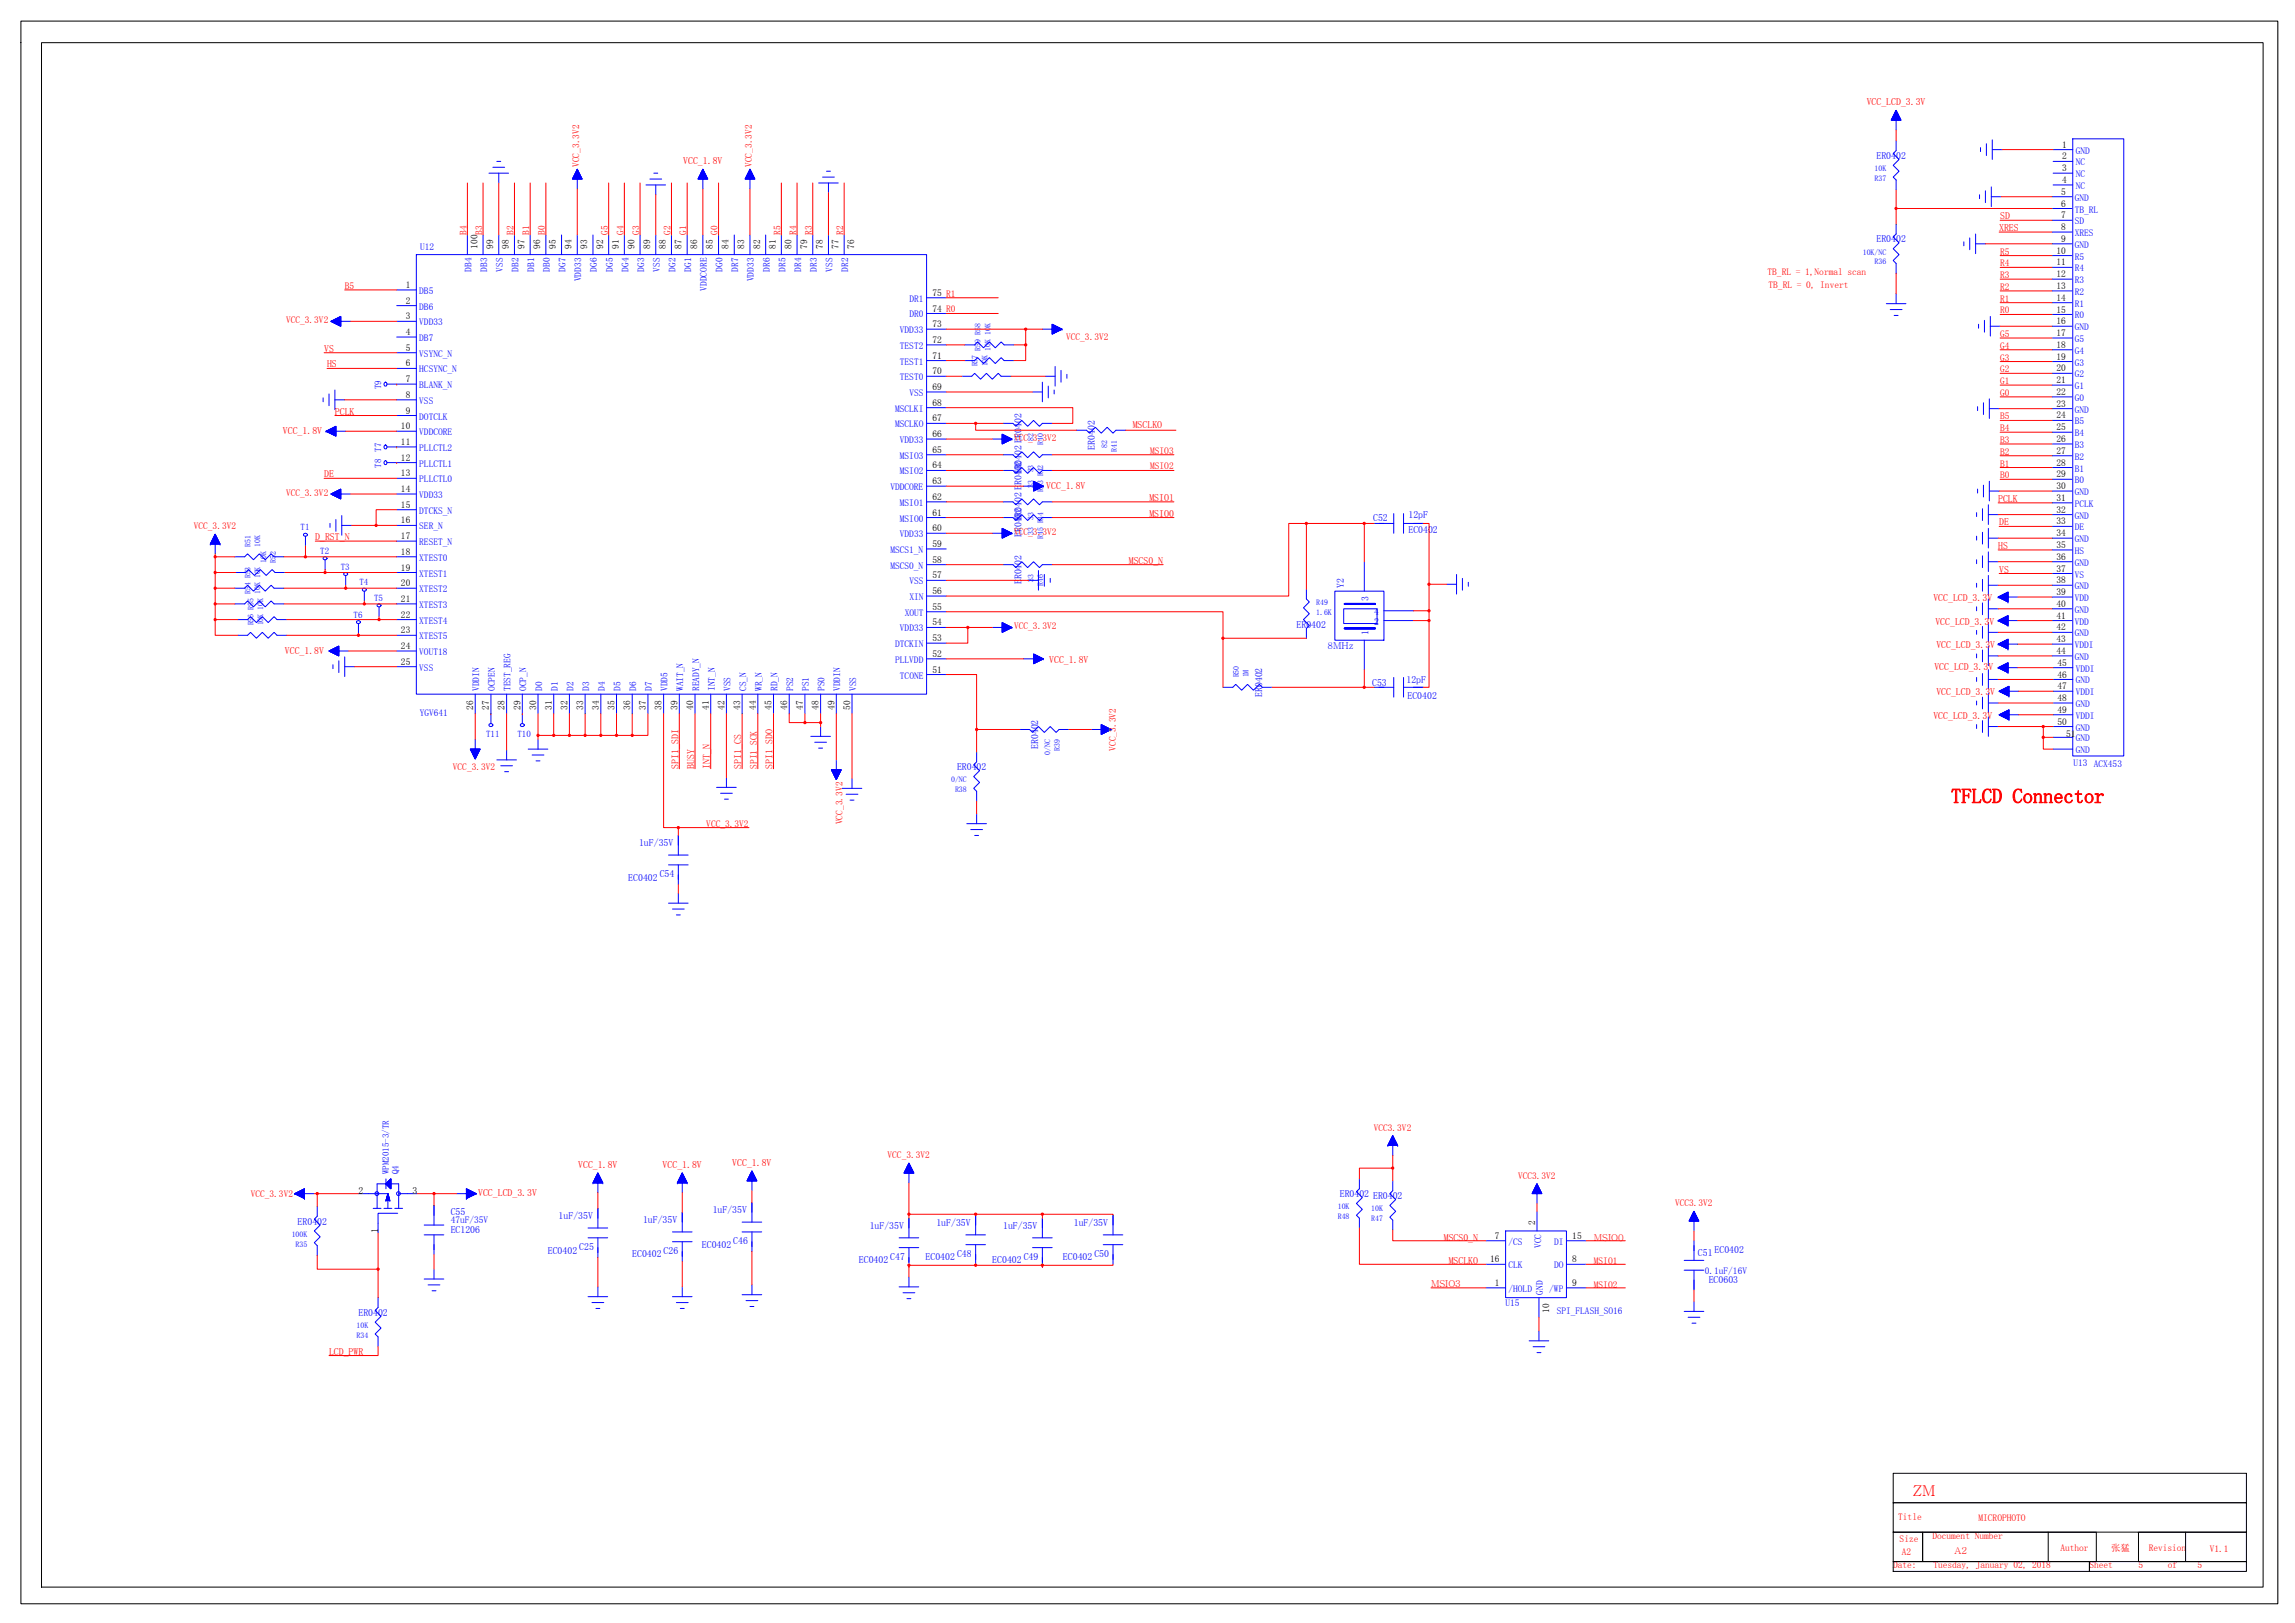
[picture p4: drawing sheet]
<svg xmlns="http://www.w3.org/2000/svg" width="594mm" height="420mm" viewBox="0 0 594 420" stroke-linecap="round" stroke-linejoin="round" font-family="sans-serif">
<defs><g id="words">
<text font-size="5.3" fill="#f00" x="505.1" y="207.9">TFLCD Connector</text>
<text font-size="3.9" fill="#f00" x="495.1" y="387.2">ZM</text>
<g font-size="2.5" fill="#f00">
<text x="483.2" y="27.3">VCC_LCD_3.3V</text>
<text x="176.9" y="42.5">VCC_1.8V</text>
<text x="517.5" y="59.8">XRES</text>
<text x="517.8" y="56.8">SD</text>
<text x="83.9" y="91.1">VS</text>
<text x="84.7" y="95.1">HS</text>
<text x="86.7" y="107.3">PCLK</text>
<text x="73.2" y="112.4">VCC_1.8V</text>
<text x="293.2" y="110.9">MSCLKO</text>
<text x="83.9" y="123.6">DE</text>
<text x="270.8" y="126.6">VCC_1.8V</text>
<text x="297.5" y="129.7">MSIO1</text>
<text x="517.2" y="129.9">PCLK</text>
<text x="297.5" y="133.7">MSIO0</text>
<text x="517.5" y="136">DE</text>
<text x="81.6" y="139.8">D_RST_N</text>
<text x="517.2" y="142.1">HS</text>
<text x="292.2" y="145.9">MSCS0_N</text>
<text x="517.5" y="148.2">VS</text>
<text x="500.5" y="155.6">VCC_LCD_3.3V</text>
<text x="501" y="161.7">VCC_LCD_3.3V</text>
<text x="501.2" y="167.8">VCC_LCD_3.3V</text>
<text x="73.7" y="169.3">VCC_1.8V</text>
<text x="271.6" y="171.6">VCC_1.8V</text>
<text x="500.7" y="173.4">VCC_LCD_3.3V</text>
<text x="501.2" y="180">VCC_LCD_3.3V</text>
<text x="500.5" y="186.1">VCC_LCD_3.3V</text>
<text x="175.6" y="199" transform="rotate(-90 175.6 199)">SPI1_SDI</text>
<text x="179.7" y="199" transform="rotate(-90 179.7 199)">BUSY</text>
<text x="183.7" y="199" transform="rotate(-90 183.7 199)">INT_N</text>
<text x="191.8" y="199" transform="rotate(-90 191.8 199)">SPI1_CS</text>
<text x="200" y="199" transform="rotate(-90 200 199)">SPI1_SDO</text>
<text x="149.7" y="302.4">VCC_1.8V</text>
<text x="171.5" y="302.4">VCC_1.8V</text>
<text x="189.6" y="301.9">VCC_1.8V</text>
<text x="123.8" y="309.5">VCC_LCD_3.3V</text>
<text x="373.7" y="321.2">MSCS0_N</text>
<text x="375" y="327.3">MSCLKO</text>
<text x="85.2" y="350.7">LCD_PWR</text>
</g>
<g font-size="2.5" fill="#00f">
<text x="485.7" y="41.2">ER0402</text>
<text x="485.7" y="62.8">ER0402</text>
<text x="283.4" y="116.5" transform="rotate(-90 283.4 116.5)">ER0402</text>
<text x="264.4" y="122.8" transform="rotate(-90 264.4 122.8)">ER0402 ER0402</text>
<text x="264.4" y="135" transform="rotate(-90 264.4 135)">ER0402 ER0402</text>
<text x="355.4" y="134.9">C52</text>
<text x="364.6" y="134">12pF</text>
<text x="264.4" y="139.1" transform="rotate(-90 264.4 139.1)">ER0402</text>
<text x="364.6" y="138">EC0402</text>
<text x="264.4" y="151.3" transform="rotate(-90 264.4 151.3)">ER0402</text>
<text x="347.8" y="152.3" transform="rotate(-90 347.8 152.3)">Y2</text>
<text x="354.2" y="155.6" transform="rotate(-90 354.2 155.6)">3</text>
<text x="355.7" y="161.7">2</text>
<text x="355.7" y="159.2">4</text>
<text x="335.6" y="162.7">ER0402</text>
<text x="354.2" y="164.5" transform="rotate(-90 354.2 164.5)">1</text>
<text x="355.2" y="177.6">C53</text>
<text x="364.1" y="176.9">12pF</text>
<text x="326.7" y="180.5" transform="rotate(-90 326.7 180.5)">ER0402</text>
<text x="364.3" y="181">EC0402</text>
<text x="268.7" y="193.9" transform="rotate(-90 268.7 193.9)">ER0402</text>
<text x="247.7" y="199.4">ER0402</text>
<text x="165.4" y="219.1">1uF/35V</text>
<text x="162.6" y="228">EC0402</text>
<text x="170.8" y="227.1">C54</text>
<text x="346.8" y="309.9">ER0402 ER0402</text>
<text x="77" y="317">ER0402</text>
<text x="116.7" y="314.5">C55</text>
<text x="144.6" y="315.6">1uF/35V</text>
<text x="166.4" y="316.6">1uF/35V</text>
<text x="184.5" y="314.1">1uF/35V</text>
<text x="242.4" y="317.4">1uF/35V</text>
<text x="278" y="317.4">1uF/35V</text>
<text x="116.7" y="319.2">EC1206</text>
<text x="149.9" y="323.6">C25</text>
<text x="181.7" y="323">EC0402</text>
<text x="189.8" y="322.1">C46</text>
<text x="225.1" y="318.2">1uF/35V</text>
<text x="259.7" y="318.2">1uF/35V</text>
<text x="141.8" y="324.5">EC0402</text>
<text x="163.7" y="325.5">EC0402</text>
<text x="171.8" y="324.7">C26</text>
<text x="222.3" y="327">EC0402</text>
<text x="230.5" y="326.2">C47</text>
<text x="239.6" y="326.3">EC0402</text>
<text x="247.7" y="325.4">C48</text>
<text x="256.9" y="327">EC0402</text>
<text x="265" y="326.2">C49</text>
<text x="275.2" y="326.3">EC0402</text>
<text x="283.3" y="325.4">C50</text>
<text x="439.5" y="325.3">C51</text>
<text x="443.8" y="324.4">EC0402</text>
<text x="442.3" y="332">EC0603</text>
<text x="92.8" y="340.7">ER0402</text>
</g>
<g font-size="2.5">
<text x="92.8" y="309">2</text>
<text x="106.8" y="309">3</text>
<text x="97.9" y="319.2" transform="rotate(-90 97.9 319.2)">1</text>
</g>
<g font-size="2.4">
<text x="533.8" y="38.2">1</text>
<text x="533.8" y="41.3">2</text>
<text x="533.8" y="44.3">3</text>
<text x="533.8" y="47.4">4</text>
<text x="533.5" y="50.4">5</text>
<text x="533.5" y="53.5">6</text>
<text x="533.5" y="56.5">7</text>
<text x="533.5" y="59.6">8</text>
<text x="123.6" y="64.4" transform="rotate(-90 123.6 64.4)">100</text>
<text x="127.6" y="64.4" transform="rotate(-90 127.6 64.4)">99</text>
<text x="131.7" y="64.4" transform="rotate(-90 131.7 64.4)">98</text>
<text x="135.8" y="64.4" transform="rotate(-90 135.8 64.4)">97</text>
<text x="139.8" y="64.4" transform="rotate(-90 139.8 64.4)">96</text>
<text x="143.9" y="64.4" transform="rotate(-90 143.9 64.4)">95</text>
<text x="148" y="64.4" transform="rotate(-90 148 64.4)">94</text>
<text x="152" y="64.4" transform="rotate(-90 152 64.4)">93</text>
<text x="156.1" y="64.4" transform="rotate(-90 156.1 64.4)">92</text>
<text x="160.2" y="64.4" transform="rotate(-90 160.2 64.4)">91</text>
<text x="164.2" y="64.4" transform="rotate(-90 164.2 64.4)">90</text>
<text x="168.3" y="64.4" transform="rotate(-90 168.3 64.4)">89</text>
<text x="172.4" y="64.4" transform="rotate(-90 172.4 64.4)">88</text>
<text x="176.4" y="64.4" transform="rotate(-90 176.4 64.4)">87</text>
<text x="180.5" y="64.4" transform="rotate(-90 180.5 64.4)">86</text>
<text x="184.5" y="64.4" transform="rotate(-90 184.5 64.4)">85</text>
<text x="188.6" y="64.4" transform="rotate(-90 188.6 64.4)">84</text>
<text x="192.7" y="64.4" transform="rotate(-90 192.7 64.4)">83</text>
<text x="196.7" y="64.4" transform="rotate(-90 196.7 64.4)">82</text>
<text x="200.8" y="64.4" transform="rotate(-90 200.8 64.4)">81</text>
<text x="204.9" y="64.4" transform="rotate(-90 204.9 64.4)">80</text>
<text x="208.9" y="64.4" transform="rotate(-90 208.9 64.4)">79</text>
<text x="213" y="64.4" transform="rotate(-90 213 64.4)">78</text>
<text x="217.1" y="64.4" transform="rotate(-90 217.1 64.4)">77</text>
<text x="221.1" y="64.4" transform="rotate(-90 221.1 64.4)">76</text>
<text x="532.3" y="65.7">10</text>
<text x="533.5" y="62.6">9</text>
<text x="532.3" y="68.7">11</text>
<text x="532.3" y="71.8">12</text>
<text x="105" y="74.5">1</text>
<text x="241.4" y="76.6">75 R1</text>
<text x="532.3" y="74.8">13</text>
<text x="532.3" y="77.9">14</text>
<text x="105" y="78.6">2</text>
<text x="105" y="82.7">3</text>
<text x="241.4" y="80.6">74 R0</text>
<text x="532.3" y="80.9">15</text>
<text x="532.3" y="83.9">16</text>
<text x="105" y="86.7">4</text>
<text x="241.4" y="88.8">72</text>
<text x="241.4" y="84.7">73</text>
<text x="532.3" y="87">17</text>
<text x="105" y="90.8">5</text>
<text x="105" y="94.9">6</text>
<text x="241.4" y="92.8">71</text>
<text x="532.3" y="90">18</text>
<text x="532.3" y="93.1">19</text>
<text x="105" y="98.9">7</text>
<text x="241.4" y="101">69</text>
<text x="241.4" y="96.9">70</text>
<text x="532.3" y="96.1">20</text>
<text x="532.3" y="99.2">21</text>
<text x="105" y="103">8</text>
<text x="105" y="107.1">9</text>
<text x="241.4" y="105">68</text>
<text x="532.3" y="102.2">22</text>
<text x="532.3" y="105.3">23</text>
<text x="103.8" y="111.1">10</text>
<text x="241.4" y="113.2">66</text>
<text x="241.4" y="109.1">67</text>
<text x="532.3" y="108.3">24</text>
<text x="532.3" y="111.4">25</text>
<text x="103.8" y="115.2">11</text>
<text x="103.8" y="119.3">12</text>
<text x="241.4" y="117.2">65</text>
<text x="532.3" y="114.4">26</text>
<text x="532.3" y="117.5">27</text>
<text x="103.8" y="123.3">13</text>
<text x="241.4" y="125.3">63</text>
<text x="241.4" y="121.3">64</text>
<text x="532.3" y="120.5">28</text>
<text x="532.3" y="123.6">29</text>
<text x="103.8" y="127.4">14</text>
<text x="103.8" y="131.4">15</text>
<text x="241.4" y="129.4">62</text>
<text x="532.3" y="126.6">30</text>
<text x="532.3" y="129.7">31</text>
<text x="103.8" y="135.5">16</text>
<text x="241.4" y="137.5">60</text>
<text x="241.4" y="133.5">61</text>
<text x="532.3" y="132.7">32</text>
<text x="532.3" y="135.8">33</text>
<text x="103.8" y="139.6">17</text>
<text x="103.8" y="143.6">18</text>
<text x="241.4" y="141.6">59</text>
<text x="532.3" y="138.8">34</text>
<text x="532.3" y="141.9">35</text>
<text x="103.8" y="147.7">19</text>
<text x="241.4" y="149.7">57</text>
<text x="241.4" y="145.7">58</text>
<text x="532.3" y="144.9">36</text>
<text x="532.3" y="148">37</text>
<text x="103.8" y="151.8">20</text>
<text x="103.8" y="155.8">21</text>
<text x="241.4" y="153.8">56</text>
<text x="532.3" y="151">38</text>
<text x="532.3" y="154.1">39</text>
<text x="103.8" y="159.9">22</text>
<text x="241.4" y="161.9">54</text>
<text x="241.4" y="157.9">55</text>
<text x="532.3" y="157.1">40</text>
<text x="532.3" y="160.1">41</text>
<text x="103.8" y="164">23</text>
<text x="241.4" y="166">53</text>
<text x="532.3" y="163.2">42</text>
<text x="532.3" y="166.2">43</text>
<text x="103.8" y="168">24</text>
<text x="103.8" y="172.1">25</text>
<text x="241.4" y="170.1">52</text>
<text x="532.3" y="169.3">44</text>
<text x="532.6" y="172.3">45</text>
<text x="241.4" y="174.1">51</text>
<text x="532.6" y="175.4">46</text>
<text x="532.6" y="178.4">47</text>
<text x="122.5" y="183.7" transform="rotate(-90 122.5 183.7)">26</text>
<text x="126.6" y="183.7" transform="rotate(-90 126.6 183.7)">27</text>
<text x="130.6" y="183.7" transform="rotate(-90 130.6 183.7)">28</text>
<text x="134.7" y="183.7" transform="rotate(-90 134.7 183.7)">29</text>
<text x="138.8" y="183.7" transform="rotate(-90 138.8 183.7)">30</text>
<text x="142.8" y="183.7" transform="rotate(-90 142.8 183.7)">31</text>
<text x="146.9" y="183.7" transform="rotate(-90 146.9 183.7)">32</text>
<text x="151" y="183.7" transform="rotate(-90 151 183.7)">33</text>
<text x="155" y="183.7" transform="rotate(-90 155 183.7)">34</text>
<text x="159.1" y="183.7" transform="rotate(-90 159.1 183.7)">35</text>
<text x="163.1" y="183.7" transform="rotate(-90 163.1 183.7)">36</text>
<text x="167.2" y="183.7" transform="rotate(-90 167.2 183.7)">37</text>
<text x="171.3" y="183.7" transform="rotate(-90 171.3 183.7)">38</text>
<text x="175.3" y="183.7" transform="rotate(-90 175.3 183.7)">39</text>
<text x="179.4" y="183.7" transform="rotate(-90 179.4 183.7)">40</text>
<text x="183.5" y="183.7" transform="rotate(-90 183.5 183.7)">41</text>
<text x="187.5" y="183.7" transform="rotate(-90 187.5 183.7)">42</text>
<text x="191.6" y="183.7" transform="rotate(-90 191.6 183.7)">43</text>
<text x="195.7" y="183.7" transform="rotate(-90 195.7 183.7)">44</text>
<text x="199.7" y="183.7" transform="rotate(-90 199.7 183.7)">45</text>
<text x="203.8" y="183.7" transform="rotate(-90 203.8 183.7)">46</text>
<text x="207.9" y="183.7" transform="rotate(-90 207.9 183.7)">47</text>
<text x="211.9" y="183.7" transform="rotate(-90 211.9 183.7)">48</text>
<text x="216" y="183.7" transform="rotate(-90 216 183.7)">49</text>
<text x="220" y="183.7" transform="rotate(-90 220 183.7)">50</text>
<text x="532.6" y="181.5">48</text>
<text x="532.6" y="184.5">49</text>
<text x="532.6" y="187.6">50</text>
<text x="534.9" y="190.9">51</text>
<text x="397.4" y="317.1" transform="rotate(-90 397.4 317.1)">2</text>
<text x="387" y="320.7">7</text>
<text x="407" y="320.7">15</text>
<text x="385.8" y="326.8">16</text>
<text x="407" y="326.8">8</text>
<text x="387" y="332.9">1</text>
<text x="407" y="332.9">9</text>
<text x="401" y="339.9" transform="rotate(-90 401 339.9)">10</text>
</g>
<g font-size="2.4" fill="#00f">
<text x="537.3" y="39.8">GND</text>
<text x="537.3" y="42.8">NC</text>
<text x="537.3" y="45.9">NC</text>
<text x="537.1" y="52">GND</text>
<text x="537.3" y="48.9">NC</text>
<text x="537.1" y="55">TB_RL</text>
<text x="537.1" y="58.1">SD</text>
<text x="108.7" y="64.6">U12</text>
<text x="537.1" y="61.1">XRES</text>
<text x="537.1" y="64.2">GND</text>
<text x="122" y="70.4" transform="rotate(-90 122 70.4)">DB4</text>
<text x="126.1" y="70.4" transform="rotate(-90 126.1 70.4)">DB3</text>
<text x="130.1" y="70.4" transform="rotate(-90 130.1 70.4)">VSS</text>
<text x="134.2" y="70.4" transform="rotate(-90 134.2 70.4)">DB2</text>
<text x="138.3" y="70.4" transform="rotate(-90 138.3 70.4)">DB1</text>
<text x="142.3" y="70.4" transform="rotate(-90 142.3 70.4)">DB0</text>
<text x="146.4" y="70.4" transform="rotate(-90 146.4 70.4)">DG7</text>
<text x="154.5" y="70.4" transform="rotate(-90 154.5 70.4)">DG6</text>
<text x="158.6" y="70.4" transform="rotate(-90 158.6 70.4)">DG5</text>
<text x="162.7" y="70.4" transform="rotate(-90 162.7 70.4)">DG4</text>
<text x="166.7" y="70.4" transform="rotate(-90 166.7 70.4)">DG3</text>
<text x="170.8" y="70.4" transform="rotate(-90 170.8 70.4)">VSS</text>
<text x="174.9" y="70.4" transform="rotate(-90 174.9 70.4)">DG2</text>
<text x="178.9" y="70.4" transform="rotate(-90 178.9 70.4)">DG1</text>
<text x="187" y="70.4" transform="rotate(-90 187 70.4)">DG0</text>
<text x="191.1" y="70.4" transform="rotate(-90 191.1 70.4)">DR7</text>
<text x="199.2" y="70.4" transform="rotate(-90 199.2 70.4)">DR6</text>
<text x="203.3" y="70.4" transform="rotate(-90 203.3 70.4)">DR5</text>
<text x="207.4" y="70.4" transform="rotate(-90 207.4 70.4)">DR4</text>
<text x="211.4" y="70.4" transform="rotate(-90 211.4 70.4)">DR3</text>
<text x="215.5" y="70.4" transform="rotate(-90 215.5 70.4)">VSS</text>
<text x="219.6" y="70.4" transform="rotate(-90 219.6 70.4)">DR2</text>
<text x="537.1" y="67.2">R5</text>
<text x="537.1" y="70.3">R4</text>
<text x="108.5" y="76.1">DB5</text>
<text x="150.5" y="72.8" transform="rotate(-90 150.5 72.8)">VDD33</text>
<text x="183" y="75.3" transform="rotate(-90 183 75.3)">VDDCORE</text>
<text x="195.2" y="72.8" transform="rotate(-90 195.2 72.8)">VDD33</text>
<text x="537.1" y="73.3">R3</text>
<text x="537.1" y="76.3">R2</text>
<text x="108.5" y="80.2">DB6</text>
<text x="235.4" y="82.2">DR0</text>
<text x="235.4" y="78.1">DR1</text>
<text x="537.1" y="79.4">R1</text>
<text x="537.1" y="82.4">R0</text>
<text x="108.5" y="84.2">VDD33</text>
<text x="108.5" y="88.3">DB7</text>
<text x="233" y="86.3">VDD33</text>
<text x="537.1" y="85.5">GND</text>
<text x="537.1" y="88.5">G5</text>
<text x="108.5" y="92.4">VSYNC_N</text>
<text x="233" y="94.4">TEST1</text>
<text x="233" y="90.3">TEST2</text>
<text x="537.1" y="91.6">G4</text>
<text x="537.1" y="94.6">G3</text>
<text x="108.5" y="96.4">HCSYNC_N</text>
<text x="108.5" y="100.5">BLANK_N</text>
<text x="233" y="98.4">TEST0</text>
<text x="537.1" y="97.7">G2</text>
<text x="537.1" y="100.7">G1</text>
<text x="108.5" y="104.5">VSS</text>
<text x="231.7" y="106.6">MSCLKI</text>
<text x="235.4" y="102.5">VSS</text>
<text x="537.1" y="103.8">G0</text>
<text x="537.1" y="106.8">GND</text>
<text x="108.5" y="108.6">DOTCLK</text>
<text x="108.5" y="112.7">VDDCORE</text>
<text x="231.7" y="110.6">MSCLKO</text>
<text x="537.1" y="109.9">B5</text>
<text x="537.1" y="112.9">B4</text>
<text x="108.5" y="116.7">PLLCTL2</text>
<text x="233" y="118.8">MSIO3</text>
<text x="233" y="114.7">VDD33</text>
<text x="537.1" y="116">B3</text>
<text x="537.1" y="119">B2</text>
<text x="108.5" y="120.8">PLLCTL1</text>
<text x="108.5" y="124.9">PLLCTL0</text>
<text x="233" y="122.8">MSIO2</text>
<text x="537.1" y="122.1">B1</text>
<text x="537.1" y="125.1">B0</text>
<text x="108.5" y="128.9">VDD33</text>
<text x="230.5" y="126.9">VDDCORE</text>
<text x="233" y="131">MSIO1</text>
<text x="537.1" y="128.2">GND</text>
<text x="537.1" y="131.2">PCLK</text>
<text x="108.5" y="133">DTCKS_N</text>
<text x="108.5" y="137.1">SER_N</text>
<text x="233" y="135">MSIO0</text>
<text x="537.1" y="134.3">GND</text>
<text x="537.1" y="137.3">DE</text>
<text x="108.5" y="141.1">RESET_N</text>
<text x="230.5" y="143.1">MSCS1_N</text>
<text x="233" y="139.1">VDD33</text>
<text x="537.1" y="140.4">GND</text>
<text x="537.1" y="143.4">HS</text>
<text x="108.5" y="145.2">XTEST0</text>
<text x="108.5" y="149.2">XTEST1</text>
<text x="230.5" y="147.2">MSCS0_N</text>
<text x="537.1" y="146.5">GND</text>
<text x="537.1" y="149.5">VS</text>
<text x="108.5" y="153.3">XTEST2</text>
<text x="235.4" y="155.3">XIN</text>
<text x="235.4" y="151.3">VSS</text>
<text x="537.1" y="152.6">GND</text>
<text x="537.1" y="155.6">VDD</text>
<text x="108.5" y="157.4">XTEST3</text>
<text x="108.5" y="161.4">XTEST4</text>
<text x="234.2" y="159.4">XOUT</text>
<text x="537.1" y="158.6">GND</text>
<text x="537.1" y="161.7">VDD</text>
<text x="108.5" y="165.5">XTEST5</text>
<text x="231.7" y="167.5">DTCKIN</text>
<text x="233" y="163.5">VDD33</text>
<text x="537.1" y="164.7">GND</text>
<text x="537.1" y="167.8">VDDI</text>
<text x="108.5" y="169.6">VOUT18</text>
<text x="108.5" y="173.6">VSS</text>
<text x="231.7" y="171.6">PLLVDD</text>
<text x="343.6" y="168">8MHz</text>
<text x="537.1" y="170.8">GND</text>
<text x="537.3" y="173.9">VDDI</text>
<text x="124.1" y="178.9" transform="rotate(-90 124.1 178.9)">VDDIN</text>
<text x="128.1" y="178.9" transform="rotate(-90 128.1 178.9)">OCPEN</text>
<text x="132.2" y="178.9" transform="rotate(-90 132.2 178.9)">TEST_REG</text>
<text x="136.2" y="178.9" transform="rotate(-90 136.2 178.9)">OCP_N</text>
<text x="140.3" y="178.9" transform="rotate(-90 140.3 178.9)">D0</text>
<text x="144.4" y="178.9" transform="rotate(-90 144.4 178.9)">D1</text>
<text x="148.4" y="178.9" transform="rotate(-90 148.4 178.9)">D2</text>
<text x="152.5" y="178.9" transform="rotate(-90 152.5 178.9)">D3</text>
<text x="156.6" y="178.9" transform="rotate(-90 156.6 178.9)">D4</text>
<text x="160.6" y="178.9" transform="rotate(-90 160.6 178.9)">D5</text>
<text x="164.7" y="178.9" transform="rotate(-90 164.7 178.9)">D6</text>
<text x="168.8" y="178.9" transform="rotate(-90 168.8 178.9)">D7</text>
<text x="172.8" y="178.9" transform="rotate(-90 172.8 178.9)">VDD5</text>
<text x="176.9" y="178.9" transform="rotate(-90 176.9 178.9)">WAIT_N</text>
<text x="180.9" y="178.9" transform="rotate(-90 180.9 178.9)">READY_N</text>
<text x="185" y="178.9" transform="rotate(-90 185 178.9)">INT_N</text>
<text x="189.1" y="178.9" transform="rotate(-90 189.1 178.9)">VSS</text>
<text x="193.1" y="178.9" transform="rotate(-90 193.1 178.9)">CS_N</text>
<text x="197.2" y="178.9" transform="rotate(-90 197.2 178.9)">WR_N</text>
<text x="201.3" y="178.9" transform="rotate(-90 201.3 178.9)">RD_N</text>
<text x="205.3" y="178.9" transform="rotate(-90 205.3 178.9)">PS2</text>
<text x="209.4" y="178.9" transform="rotate(-90 209.4 178.9)">PS1</text>
<text x="213.5" y="178.9" transform="rotate(-90 213.5 178.9)">PS0</text>
<text x="217.5" y="178.9" transform="rotate(-90 217.5 178.9)">VDDIN</text>
<text x="221.6" y="178.9" transform="rotate(-90 221.6 178.9)">VSS</text>
<text x="233" y="175.7">TCONE</text>
<text x="537.3" y="176.9">GND</text>
<text x="537.3" y="180">VDDI</text>
<text x="108.7" y="185.4">YGV641</text>
<text x="537.3" y="183">GND</text>
<text x="537.3" y="186.1">VDDI</text>
<text x="537.3" y="189.1">GND</text>
<text x="537.3" y="191.9">GND</text>
<text x="537.3" y="195">GND</text>
<text x="536.7" y="198.3">U13 ACX453</text>
<text x="116.7" y="316.6">47uF/35V</text>
<text x="390.5" y="322.2">/CS</text>
<text x="398.9" y="323.1" transform="rotate(-90 398.9 323.1)">VCC</text>
<text x="402.3" y="322.2">DI</text>
<text x="390.5" y="328.3">CLK</text>
<text x="402.3" y="328.3">DO</text>
<text x="441.3" y="329.9">0.1uF/16V</text>
<text x="390.5" y="334.4">/HOLD</text>
<text x="399.4" y="335.2" transform="rotate(-90 399.4 335.2)">GND</text>
<text x="401" y="334.4">/WP</text>
<text x="389.7" y="338.2">U15</text>
<text x="403" y="340.1">SPI_FLASH_SO16</text>
</g>
<g font-size="2.4" fill="#f00">
<text x="149.9" y="43.2" transform="rotate(-90 149.9 43.2)">VCC_3.3V2</text>
<text x="194.6" y="43.2" transform="rotate(-90 194.6 43.2)">VCC_3.3V2</text>
<text x="120.7" y="60.8" transform="rotate(-90 120.7 60.8)">B4</text>
<text x="124.8" y="60.8" transform="rotate(-90 124.8 60.8)">B3</text>
<text x="132.9" y="60.8" transform="rotate(-90 132.9 60.8)">B2</text>
<text x="137" y="60.8" transform="rotate(-90 137 60.8)">B1</text>
<text x="141" y="60.8" transform="rotate(-90 141 60.8)">B0</text>
<text x="157.3" y="60.8" transform="rotate(-90 157.3 60.8)">G5</text>
<text x="161.4" y="60.8" transform="rotate(-90 161.4 60.8)">G4</text>
<text x="165.4" y="60.8" transform="rotate(-90 165.4 60.8)">G3</text>
<text x="173.6" y="60.8" transform="rotate(-90 173.6 60.8)">G2</text>
<text x="177.6" y="60.8" transform="rotate(-90 177.6 60.8)">G1</text>
<text x="185.8" y="60.8" transform="rotate(-90 185.8 60.8)">G0</text>
<text x="202" y="60.8" transform="rotate(-90 202 60.8)">R5</text>
<text x="206.1" y="60.8" transform="rotate(-90 206.1 60.8)">R4</text>
<text x="210.1" y="60.8" transform="rotate(-90 210.1 60.8)">R3</text>
<text x="218.3" y="60.8" transform="rotate(-90 218.3 60.8)">R2</text>
<text x="517.8" y="65.9">R5</text>
<text x="457.6" y="71.2">TB_RL = 1,Normal scan</text>
<text x="517.8" y="69">R4</text>
<text x="89.2" y="74.8">B5</text>
<text x="457.8" y="74.5">TB_RL = 0, Invert</text>
<text x="517.8" y="72">R3</text>
<text x="517.8" y="75.1">R2</text>
<text x="74.1" y="83.7">VCC_3.3V2</text>
<text x="517.8" y="78.1">R1</text>
<text x="517.8" y="81.2">R0</text>
<text x="276" y="88.1">VCC_3.3V2</text>
<text x="517.8" y="87.2">G5</text>
<text x="517.8" y="90.3">G4</text>
<text x="517.8" y="93.3">G3</text>
<text x="517.8" y="96.4">G2</text>
<text x="517.8" y="99.4">G1</text>
<text x="517.8" y="102.5">G0</text>
<text x="517.8" y="108.6">B5</text>
<text x="517.8" y="111.6">B4</text>
<text x="262.5" y="114.2">VCC_3.3V2</text>
<text x="297.7" y="117.5">MSIO3</text>
<text x="517.8" y="114.7">B3</text>
<text x="517.8" y="117.7">B2</text>
<text x="297.7" y="121.5">MSIO2</text>
<text x="517.8" y="120.8">B1</text>
<text x="517.8" y="123.8">B0</text>
<text x="74.1" y="128.4">VCC_3.3V2</text>
<text x="50.2" y="137">VCC_3.3V2</text>
<text x="262.5" y="138.6">VCC_3.3V2</text>
<text x="262.5" y="162.9">VCC_3.3V2</text>
<text x="288.9" y="194.4" transform="rotate(-90 288.9 194.4)">VCC_3.3V2</text>
<text x="117.2" y="199.3">VCC_3.3V2</text>
<text x="195.9" y="199" transform="rotate(-90 195.9 199)">SPI1_SCK</text>
<text x="182.8" y="214">VCC_3.3V2</text>
<text x="218.1" y="213.4" transform="rotate(-90 218.1 213.4)">VCC_3.3V2</text>
<text x="355.6" y="292.7">VCC3.3V2</text>
<text x="229.8" y="299.9">VCC_3.3V2</text>
<text x="393" y="305.2">VCC3.3V2</text>
<text x="64.9" y="309.8">VCC_3.3V2</text>
<text x="433.6" y="312.3">VCC3.3V2</text>
<text x="412.6" y="321.2">MSIO0</text>
<text x="412.6" y="327.3">MSIO1</text>
<text x="370.4" y="333.1">MSIO3</text>
<text x="412.6" y="333.4">MSIO2</text>
<text x="491.4" y="393.6">Title</text>
<text x="512.2" y="393.7">MICROPHOTO</text>
<text x="491.7" y="399.1">Size</text>
<text x="500.2" y="398.4">Document Number</text>
<text x="533.4" y="401.6">Author</text>
<text x="546.5" y="401.4">张猛</text>
<text x="556.2" y="401.6">Revision</text>
<text x="572" y="401.9">V1.1</text>
<text x="490.1" y="406">Date:</text>
<text x="492.3" y="402.6">A2</text>
<text x="500.5" y="406">Tuesday, January 02, 2018</text>
<text x="505.9" y="402.3">A2</text>
<text x="540.9" y="406">Sheet</text>
<text x="553.6" y="406">5</text>
<text x="561.2" y="406">of</text>
<text x="568.8" y="406">5</text>
</g>
<g font-size="2.3" fill="#00f">
<text x="98.6" y="100.7" transform="rotate(-90 98.6 100.7)">T9</text>
<text x="98.6" y="117" transform="rotate(-90 98.6 117)">T7</text>
<text x="98.6" y="121" transform="rotate(-90 98.6 121)">T8</text>
<text x="77.8" y="137.3">T1</text>
<text x="82.9" y="143.4">T2</text>
<text x="88.2" y="147.4">T3</text>
<text x="93" y="151.5">T4</text>
<text x="96.9" y="155.6">T5</text>
<text x="91.5" y="159.9">T6</text>
<text x="125.8" y="190.9">T11</text>
<text x="133.9" y="190.9">T10</text>
<text x="100.6" y="303.9" transform="rotate(-90 100.6 303.9)">WPM2015-3/TR</text>
<text x="103.2" y="303.9" transform="rotate(-90 103.2 303.9)">Q4</text>
</g>
<g font-size="2" fill="#00f">
<text x="485.2" y="46.8">R37</text>
<text x="485.2" y="44.3">10K</text>
<text x="482.2" y="65.9">10K/NC</text>
<text x="485.2" y="68.4">R36</text>
<text x="253.1" y="94.9" transform="rotate(-90 253.1 94.9)">R57</text>
<text x="253.8" y="90.8" transform="rotate(-90 253.8 90.8)">R59 R58</text>
<text x="255.6" y="94.9" transform="rotate(-90 255.6 94.9)">10K</text>
<text x="256.4" y="90.8" transform="rotate(-90 256.4 90.8)">10K 10K</text>
<text x="267.5" y="114.2" transform="rotate(-90 267.5 114.2)">82</text>
<text x="270.1" y="115.2" transform="rotate(-90 270.1 115.2)">R40</text>
<text x="286.6" y="116" transform="rotate(-90 286.6 116)">82</text>
<text x="289.1" y="117" transform="rotate(-90 289.1 117)">R41</text>
<text x="267.5" y="122.3" transform="rotate(-90 267.5 122.3)">33</text>
<text x="267.5" y="126.4" transform="rotate(-90 267.5 126.4)">33</text>
<text x="270.1" y="127.4" transform="rotate(-90 270.1 127.4)">R43 R42</text>
<text x="267.5" y="134.5" transform="rotate(-90 267.5 134.5)">33</text>
<text x="64.8" y="141.6" transform="rotate(-90 64.8 141.6)">R51</text>
<text x="67.4" y="141.6" transform="rotate(-90 67.4 141.6)">10K</text>
<text x="267.5" y="138.6" transform="rotate(-90 267.5 138.6)">33</text>
<text x="270.1" y="139.6" transform="rotate(-90 270.1 139.6)">R45 R44</text>
<text x="68.9" y="145.7" transform="rotate(-90 68.9 145.7)">10K</text>
<text x="71.4" y="145.7" transform="rotate(-90 71.4 145.7)">R52</text>
<text x="64.8" y="153.8" transform="rotate(-90 64.8 153.8)">R54 R53</text>
<text x="67.4" y="153.8" transform="rotate(-90 67.4 153.8)">10K 10K</text>
<text x="267.5" y="150.7" transform="rotate(-90 267.5 150.7)">33</text>
<text x="270.1" y="151.8" transform="rotate(-90 270.1 151.8)">R46</text>
<text x="65.6" y="161.9" transform="rotate(-90 65.6 161.9)">R56 R55</text>
<text x="68.1" y="161.9" transform="rotate(-90 68.1 161.9)">10K 10K</text>
<text x="340.7" y="156.6">R49</text>
<text x="340.7" y="159.1">1.6K</text>
<text x="320.6" y="175.4" transform="rotate(-90 320.6 175.4)">R50</text>
<text x="323.2" y="175.4" transform="rotate(-90 323.2 175.4)">1M</text>
<text x="271.8" y="195.5" transform="rotate(-90 271.8 195.5)">0/NC</text>
<text x="274.4" y="194.4" transform="rotate(-90 274.4 194.4)">R39</text>
<text x="246.2" y="202.5">0/NC</text>
<text x="247.2" y="205.1">R38</text>
<text x="346.3" y="315.6">R48</text>
<text x="346.3" y="313.1">10K</text>
<text x="354.9" y="316.1">R47</text>
<text x="354.9" y="313.6">10K</text>
<text x="75.5" y="320.2">100K</text>
<text x="76.5" y="322.7">R35</text>
<text x="92.3" y="346.3">R34</text>
<text x="92.3" y="343.8">10K</text>
</g>
</g></defs>
<g fill="none" stroke="#00f" stroke-width=".26">
<path d="M489.6 31.1h2.4M489.6 31v.1M489.7 31h2.3v.1M489.7 30.9h2.2M489.7 30.8v.3M489.7 30.8h2.2M489.8 30.6h2M489.9 30.5h1.8M489.9 30.4v.7M490 30.4h1.7M490 30.2h1.6v.9M490 30.1v1"/>
<path d="M490.1 30.1h1.5M490.1 30.1h1.4M490.1 30v1.1M490.2 30h1.3v1.1M490.2 29.8h1.2v1.3M490.2 29.7v1.4M490.3 29.7h1.1M490.3 29.6h1M490.3 29.5v1.6M490.4 29.5h.9M490.4 29.4h.8M490.4 29.3v1.8"/>
<path d="M490.5 29.3h.7M490.5 29.2h.6M490.5 29.1v2M490.6 29.1h.5M490.6 29h.4M490.6 28.9v2.2M490.7 28.9h.3M490.7 28.8h.2v2.3M490.7 28.7v2.4M490.8 28.7h.1M490.8 28.6l1.3 2.5h-2.5l1.2-2.5v5.1M490.8 28.6h.1"/>
<path d="M490.8 36.4v2.6l-.7 .8 1.5 1.5-1.5 1.5 1.5 1.5-1.5 1.5 .7 .8v2.5M490.8 28.6v2.5M491 29v2.1M491.1 29.2v1.9M491.2 29.4v1.7M491.3 29.6v1.5M491.7 30.4v.7M491.8 30.6h-1.9l-.1 .5M491.8 30.6v.5M491.9 30.8v.3M512.7 38.2v1M514.2 37.2v3.1"/>
<path d="M515.7 38.7h2.6M515.7 36.2v5.1M531.5 38.7h5M536.5 35.9h13.3v159.8h-13.3zM126.6 44.8h5.1M127.6 43.3h3M128.6 41.8h1M129.1 44.8v2.6M148.2 46.2h2.5M148.3 46.2h2.3M148.3 46.4v-.3h2.3v.3M148.4 46h2.1"/>
<path d="M148.4 45.8v.6M148.4 45.9h2M148.5 45.8h1.9M148.5 45.6v.8M148.5 45.7h1.8M148.6 45.6h1.7M148.6 45.4v1M148.6 45.5h1.7M148.7 45.4h1.5M148.7 45.2v1.2M148.7 45.3h1.4M148.8 45.2h1.3"/>
<path d="M148.8 45v1.4M148.8 45.1h1.2M148.9 45h1.1M149 44.8h.9M149 44.6v1.8M149 44.7h.8M149.1 44.6h.7v1.8M149.2 44.4h.5M149.2 44.2v2.2M149.2 44.3h.4M149.3 44.2h.3M149.3 44v2.4"/>
<path d="M149.3 44.1h.2M149.4 44h.1M149.4 46.4v-2.6l-1.2 2.6h2.5l-1.3-2.6v5.1M149.4 43.9h.1M149.5 44v2.4M149.6 44.2v2.2M149.7 44.4v2M149.7 44.5h-.6v1.9M149.9 44.8v1.6M149.9 44.9h-1v1.5M150 45v1.4M150.1 45.2v1.2"/>
<path d="M150.3 45.4v1M150.3 45.6v.8M150.4 45.8v.6M167.2 47.9h5.1M168.2 46.4h3.1M169.2 44.8h1.1M169.8 47.9v2.5M180.8 46v.4M180.8 46.1h2.3v.3M180.9 46h2.1M180.9 45.8v.6M180.9 45.9h2.1"/>
<path d="M181 45.8h1.9l.1 .6M181 45.6v.8M181 45.7h1.9M181.1 45.6h1.7M181.1 45.4v1M181.1 45.5h1.7M181.2 45.4h1.5M181.2 45.3h1.5M181.3 44.9v1.5M181.3 45.1h1.3M181.4 45h1.1M181.4 44.7v1.7"/>
<path d="M181.4 44.9h1v1.5M181.5 44.8h.9M181.5 44.5v1.9M181.5 44.7h.9M181.6 44.6h.7M181.6 44.3v2.1M181.6 44.5h.7v1.9M181.7 44.4h.5M181.8 44.1v2.3M181.8 44.3h.4M181.8 44.2h.3M181.9 43.9v2.5"/>
<path d="M181.9 44.1h.1M181.9 44h.1M181.9 46.4v-2.6l1.3 2.6h-2.5l1.2-2.6v5.1M181.9 43.9h.1M182 44v2.4M182.2 44.2v2.2M182.4 44.6v1.8M182.6 45v1.4M182.6 45.2h-1.3l-.1 1.2M182.7 45.2v1.2M182.8 45.4v1M182.9 45.6v.8"/>
<path d="M183.1 46.2l-2.4 .1 2.5-.1M192.9 46.2h2.5M193 46.2h2.3M193 46.4v-.3h2.3v.3M193.1 46h2.1M193.1 45.8v.6M193.1 45.9h2M193.2 45.8h1.9M193.2 45.6v.8M193.2 45.7h1.9M193.3 45.6h1.7M193.3 45.4v1"/>
<path d="M193.3 45.5h1.7M193.4 45.4h1.5M193.4 45.2v1.2M193.4 45.3h1.5M193.5 45.2h1.3M193.5 45v1.4M193.5 45.1h1.2M193.6 45h1.1v1.4M193.7 44.8h.9M193.7 44.6v1.8M193.7 44.7h.9M193.8 44.6h.7"/>
<path d="M193.9 44.4h.5M193.9 44.2v2.2M193.9 44.3h.4M194 44.2h.3M194 44v2.4M194 44.1h.2M194.1 44l.1 2.4M194.1 46.4v-2.6l-1.2 2.6h2.5l-1.3-2.6v5.1M194.1 43.9h.1M194.3 44.2v2.2M194.5 44.5h-.7v1.9M194.5 44.4v2"/>
<path d="M194.6 44.6v1.8M194.6 44.9h-1v1.5M194.6 44.8v1.6M194.9 45.2v1.2M195 45.4v1M195.1 45.6v.8M195.1 45.8v.6M211.9 47.4h5.1M212.9 45.8h3.1M213.9 44.3h1.1M214.5 47.4v2.5M490.8 58v2.6l-.7 .7 1.5 1.6-1.5 1.5 1.5 1.5-1.5 1.5 .7 .8v2.5"/>
<path d="M512.4 50.4v1M513.9 49.4v3.1M515.5 50.9h2.5M515.5 48.4v5.1M531.2 50.9h5.1M531.2 54h5.1M531.2 57h5.1M531.5 41.8h5M531.5 44.8h5M531.5 47.9h5M102.7 75.1h5.1M102.7 79.1h5.1"/>
<path d="M107.8 65.9h132.1v113.8h-132.1zM121 60.8v5.1M125 60.8v5.1M129.1 60.8v5.1M133.2 60.8v5.1M137.2 60.8v5.1M141.3 60.8v5.1M145.4 60.8v5.1M149.4 60.8v5.1M153.5 60.8v5.1M157.6 60.8v5.1M161.6 60.8v5.1"/>
<path d="M165.7 60.8v5.1M169.7 60.8v5.1M173.8 60.8v5.1M177.9 60.8v5.1M181.9 60.8v5.1M186 60.8v5.1M190.1 60.8v5.1M194.1 60.8v5.1M198.2 60.8v5.1M202.3 60.8v5.1M206.3 60.8v5.1M210.4 60.8v5.1"/>
<path d="M214.5 60.8v5.1M218.5 60.8v5.1M239.9 77.1h5M488.3 78.6h5.1M490.8 76.1v2.5M508.4 62.6v1M509.9 61.6v3M511.4 63.1h2.5M511.4 60.6v5.1M531.2 60.1h5.1M531.2 63.1h5.1M531.2 66.2h5.1"/>
<path d="M531.2 69.2h5.1M531.2 72.3h5.1M531.2 75.3h5.1M531.2 78.4h5.1M85.7 83.1v.1M85.8 83.1v.2h2.4M85.9 83.1h2.3M85.9 83v.3M86 83v.4h2.2M86.1 83h2.1M86.1 82.9v.5M86.2 83.5h2"/>
<path d="M86.3 82.8v.7M86.4 83.6h1.8M86.4 82.8v.8M86.6 83.7h1.6M86.6 82.7v1M86.7 82.7h1.5M86.8 82.6v1.2M86.8 83.8h1.4M86.9 82.6h1.3M86.9 82.5v1.3M87.1 82.5v1.4h1.1M87.1 82.5h1.1"/>
<path d="M87.2 82.4v1.5M87.3 82.4v1.6h.9M87.3 82.4h.9M87.3 82.3v1.8M87.5 82.3v1.8h.7M87.5 82.3h.7M87.6 82.2v2M87.8 82.1v2.2M87.9 82.1v2.2h.3M87.9 82.1h.3M88 82v2.3M88.1 82v2.4h.1"/>
<path d="M88.1 82h.1M88.2 81.9v2.6M88.2 83.2h-2.5l2.5-1.3v2.6l-2.5-1.3h5.1M88.2 82.9h-2v.6M88.2 82.2h-.5v2h.5M88.2 82.8l-1.7-.1v1M102.7 83.2h5.1M102.7 87.2h5.1M102.7 91.3h5.1M102.7 95.4h5.1M107.8 99.4h-7.6M239.9 97.4h5"/>
<path d="M239.9 93.3h5M239.9 89.3h5M239.9 85.2h5M239.9 81.2h5M249 97.4h2.5l.8-.8 1.5 1.6 1.5-1.6 1.6 1.6 1.5-1.6 .8 .8h2.5M249.8 89.3h2.5l.8-.8 1.5 1.5 1.5-1.5 1.5 1.5 1.6-1.5 .7 .8h2.6M249.8 93.3h2.5l.8-.7 1.5 1.5 1.5-1.5 1.5 1.5 1.6-1.5 .7 .7h2.6M269.8 85.2h5.1l-2.5 1.3v-2.6l2.5 1.3M269.8 98.9v5.1M270.6 97.4h2.5M271.4 99.9v3.1M272.4 85.2h2.5"/>
<path d="M272.4 84.2h.5v2M272.4 84.4h.9v1.6M272.4 84.3h.7v1.8M272.4 84.1h.3v2.2h-.3M272.4 84l.1 2.4M272.4 83.9v2.5h.1M272.4 86.2h.5M272.4 86.1h.7M272.4 86h.9M272.4 85.9h1.2M272.4 85.7h1.6M272.4 85.6h1.8"/>
<path d="M272.4 85.5h2M272.4 85.4h2.2M272.4 85.1h2.3v.2M272.4 85h2.1v.4M272.4 84.9h1.9v.6M272.4 84.8h1.7v.8M272.4 84.7h1.5v1M272.4 84.6h1.3v1.2M272.4 84.5h1.1v1.4M272.6 84.1v2.3M272.8 84.2v2.1M273 84.3v1.9"/>
<path d="M273.1 94.9v5M273.2 84.3v1.8M273.4 84.5v1.5M273.6 84.6v1.3M273.8 84.7v1.1h-1.4M274 84.8v.9M274.2 84.9v.7M274.4 85v.5M274.6 85.1v.3M274.7 95.9v3M274.8 85.2v.1h-2.4M274.9 85.2h.1"/>
<path d="M276.2 96.9v1M489.3 80.1h3.1M490.3 81.7h1M512.2 83.9v1.1M513.7 82.9v3.1M515.2 84.5h2.6M515.2 81.9v5.1M531.2 81.4h5.1M531.2 84.5h5.1M531.2 87.5h5.1M531.2 90.6h5.1M531.2 93.6h5.1"/>
<path d="M531.2 96.6h5.1M531.2 99.7h5.1M83.6 103v1M84.4 111.6h5.1M84.4 111.6l2.5-1.2v2.5zM84.4 111.6h.1M84.5 111.7h2.4M84.5 111.6v.1M84.7 111.8h2.2M84.7 111.5v.3M84.9 112h2M84.9 111.4v.5"/>
<path d="M85.1 111.3v.7h1.8M85.2 102v3M85.3 112.1h1.6M85.3 111.2v.9M85.5 111.1v1.1h1.4M85.7 111v1.3M85.9 110.9v1.5M86.1 110.8v1.7M86.2 112.5h.7M86.3 110.7v1.9M86.4 112.6h.5M86.5 110.6v2.1"/>
<path d="M86.6 112.8h.3M86.7 103.5h2.5M86.7 101v5M86.8 110.5v2.3M86.8 112.9h.1M86.9 111.4h-2.1v.4M86.9 110.9h-1.1v1.5h1.1M86.9 111.1h-1.5v1M86.9 111.3h-1.9v.7M86.9 111.5h-2.3v.2M86.9 110.4l-.1 2.5M86.9 110.6h-.5v2"/>
<path d="M86.9 110.8h-.9v1.7h.9M86.9 111h-1.3v1.2M86.9 111.2h-1.7v.8M86.9 110.5h-.3v2.3M86.9 110.7h-.7v1.8M86.9 110.4v2.5M102.7 103.5h5.1M102.7 107.6h5.1M102.7 111.6h5.1M107.8 115.7h-7.6M107.8 119.8h-7.6M239.9 117.7h5"/>
<path d="M239.9 113.7h5M239.9 109.6h5M239.9 105.5h5M239.9 101.5h5M256.9 113.7h5.1l-2.6 1.2v-2.5l2.6 1.3h-2.6M259.4 112.9h.9M259.4 112.8h.7M259.4 112.6h.5v2.1M259.4 112.5h.3M259.4 112.5l.1 2.4M259.4 114.9h.2M259.4 114.8h.4"/>
<path d="M259.4 114.7h.6M259.4 114.5h1M259.4 114.4h1.2M259.4 114.3h1.5M259.4 114.2h1.6M259.4 114.1h1.9M259.4 114h2M259.4 113.9h2.3M259.4 113.8h2.5M259.4 113.6h2.4M259.4 113.5h2.1M259.4 113.4h2v.5"/>
<path d="M259.4 113.3h1.7v.8M259.4 113.2h1.5M259.4 113.1h1.3M259.4 113h1.1M259.6 112.5v2.3M259.7 112.5v2.3M259.7 109.6h2.5l.8 .8 1.5-1.6 1.5 1.6 1.5-1.6 1.6 1.6 .7-.8h2.6M259.7 117.7h2.5l.8 .8 1.5-1.5 1.5 1.5 1.5-1.5 1.6 1.5 .7-.8h2.6M259.8 112.6v2.1M260 112.7v1.9M260.1 112.8v1.8M260.2 112.8v1.8h-.8"/>
<path d="M260.3 112.9v1.6M260.4 112.9v1.5M260.5 113v1.4M260.6 113v1.3M260.7 113.1v1.2M260.8 113.1v1.1M260.9 113.2v1M261 113.2v.9M261.2 113.3v.7M261.3 113.4v.6M261.5 113.5v.4M261.6 113.5v.3"/>
<path d="M261.7 113.6v.2M261.8 113.6v.1M261.9 113.7h.1M267.3 101.5h2.5M272.9 101v1M278.7 111.4h2.6l.7 .7 1.5-1.5 1.6 1.5 1.5-1.5 1.5 1.5 .8-.7h2.5M511.9 105.3v1M513.4 104.3v3M515 105.8h2.5M515 103.3v5M531.2 102.7h5.1M531.2 105.8h5.1"/>
<path d="M531.2 108.8h5.1M531.2 111.9h5.1M531.2 114.9h5.1M531.2 118h5.1M54.8 140v.8M54.9 140h1.6M54.9 139.8v1M54.9 139.9h1.6M55 139.8h1.4M55 139.7h1.4v1.1M55.2 139.3v1.5M55.2 139.5h1.1"/>
<path d="M55.2 139.4h1l.1 1.4M55.2 139.1v1.7M55.2 139.3h1M55.3 139.2h.8M55.3 138.9v1.9M55.3 139.1h.8M55.4 139h.6M55.4 138.9h.6M55.4 138.7v2.1M55.5 138.8h.4M55.6 138.7h.3M55.6 138.5v2.3"/>
<path d="M55.6 138.6h.2M55.7 138.5v2.3M55.7 138.3v2.5M55.7 138.4h.1M55.7 138.3l1.3 2.5h-2.6l1.3-2.5v5.1M55.9 138.6v2.2M56 138.8v2M56.1 139v1.8M56.2 139.2v1.6M56.3 139.6h-1.2l-.1 1.2M56.5 139.8v1M79.1 138.8v2.6"/>
<path d="M85.4 135.5v1M85.7 127.8v.2M85.8 127.8v.2h2.4M85.9 127.8h2.3M85.9 127.7v.3M86 127.7v.4h2.2M86.1 127.7h2.1M86.1 127.6v.5M86.2 128.2h2M86.3 127.5v.7M86.4 128.3h1.8M86.4 127.5v.8"/>
<path d="M86.5 127.5h1.7M86.5 127.4v1M86.6 128.4h1.6M86.6 127.4v1M86.7 127.4h1.5M86.8 127.3v1.2M86.8 128.5h1.4M86.9 127.3h1.3M86.9 134.5v3M86.9 127.2v1.3M87.1 127.2v1.4h1.1M87.1 127.2h1.1"/>
<path d="M87.2 127.1v1.6M87.3 127.1v1.6h.9M87.3 127.1h.9M87.3 127v1.8M87.5 127v1.8h.7M87.5 127h.7M87.6 126.9v2M87.8 126.8v2.2M87.9 126.8v2.2h.3M87.9 126.8h.3M88 126.7v2.4M88.1 126.7v2.4h.1"/>
<path d="M88.1 126.7h.1M88.2 126.6v2.6M88.2 127.9h-2.5l2.5-1.3v2.6l-2.5-1.3h5.1M88.2 127.6h-2v.6M88.2 126.9h-.5v2h.5M88.5 136h2.5M88.5 133.5v5.1M102.7 123.8h5.1M102.7 127.9h5.1M102.7 132h5.1M102.7 136h5.1M239.9 138h5"/>
<path d="M239.9 134h5M239.9 129.9h5M239.9 125.9h5M239.9 121.8h5M256.9 138h5.1l-2.6 1.3v-2.5l2.6 1.2h-2.6M259.4 136.8l.1 2.5M259.4 137h.5v2.1M259.4 137.6h1.7v.9M259.4 137.8h2v.5M259.4 139.3h.2M259.4 139.2h.4M259.4 139.1h.6"/>
<path d="M259.4 138.9h1M259.4 138.8h1.2M259.4 138.7h1.5M259.4 138.6h1.6M259.4 138.5h1.9M259.4 138.4h2M259.4 138.3h2.3M259.4 138.2h2.5M259.4 137.9h2.4M259.4 137.9h2.1M259.4 137.5h1.5M259.4 137.4h1.3"/>
<path d="M259.4 137.4h1.1M259.4 137.2h.9M259.4 137.1h.7M259.4 136.9h.3M259.6 136.9v2.3M259.7 136.9v2.3M259.7 121.8h2.5l.8 .8 1.5-1.6 1.5 1.6 1.5-1.6 1.6 1.6 .7-.8h2.6M259.7 129.9h2.5l.8 .8 1.5-1.5 1.5 1.5 1.5-1.5 1.6 1.5 .7-.8h2.6M259.7 134h2.5l.8 .7 1.5-1.5 1.5 1.5 1.5-1.5 1.6 1.5 .7-.7h2.6M259.8 137v2.1M260 137.1v1.9M260.1 137.1v1.9"/>
<path d="M260.2 137.2v1.7l-.8 .1M260.3 137.2v1.7M260.4 137.3v1.5M260.5 137.4v1.4M260.6 137.4v1.3M260.7 137.4v1.3M260.8 137.5v1.1M260.9 137.5v1.1M261 137.6v.9M261.2 137.7v.7M261.3 137.8v.6M261.5 137.9v.4"/>
<path d="M261.6 137.9v.3M261.7 137.9v.3M261.8 138v.1M261.9 138h.1M265 125.9h5.1l-2.6 1.2v-2.5l2.6 1.3M267.5 125.9h2.6M267.5 127.1h.2M267.5 127h.4M267.5 126.9h.6M267.5 126.8h.8M267.5 126.7h1M267.5 126.6h1.2"/>
<path d="M267.5 126.5h1.5M267.5 126.4h1.7M267.5 126.3h1.9M267.5 126.2h2.1M267.5 126.1h2.3M267.5 126h2.5M267.5 125.8h2.4M267.5 125.7h2.2l-.1 .4M267.5 125.6h2M267.5 125.5h1.8M267.5 125.3h1.6M267.5 125.2h1.4"/>
<path d="M267.5 125.2h1.2M267.5 125.1h1M267.5 124.9h.8l-.1 1.9M267.5 124.8h.5M267.5 124.7h.4M267.5 124.7h.1M267.6 124.7v2.4M267.7 124.7v2.3M267.8 124.7v2.3M267.9 124.8v2.1M268 124.8v2.1M268.1 124.9v1.9"/>
<path d="M268.3 125v1.7M268.4 125.1v1.6M268.5 125.1v1.5M268.6 125.2v1.4M268.7 125.2v1.3M268.8 125.2v1.3M268.9 125.3v1.1M269 125.3v1.1M269.1 125.4v.9M269.2 125.5v.8M269.3 125.5v.7M269.4 125.6v.6"/>
<path d="M269.5 125.6v.5M269.7 125.7v.3M269.8 125.8v.2M269.9 125.8v.1M270 125.9h.1M355.7 135.5h5.1M360.8 133v5M363.3 135.5h5.1M363.3 133v5M511.7 132.7v1M511.7 138.8v1M511.9 126.6v1"/>
<path d="M513.2 131.7v3M513.2 137.8v3M513.4 125.6v3.1M514.7 133.2h2.5M514.7 130.7v5.1M514.7 139.3h2.5M514.7 136.8v5.1M515 127.1h2.5M515 124.6v5.1M531.2 121h5.1M531.2 124.1h5.1M531.2 127.1h5.1"/>
<path d="M531.2 130.2h5.1M531.2 133.2h5.1M531.2 136.3h5.1M531.2 139.3h5.1M54.4 140.8h.1M54.5 140.8h2.4M54.5 140.7h2.4M54.6 140.4v.4M54.6 140.5h2.2M54.7 140.4h2M54.7 140.2v.6M54.7 140.3h2"/>
<path d="M54.8 140.2h1.8M54.8 140.1h1.8M56.6 140v.8M56.7 140.2v.6M56.8 140.4v.4M56.8 140.6h-2.2l-.1 .2M56.9 140.7v.1M57 140.8h.1M60.8 144.1h2.5l.8-.7 1.5 1.5 1.5-1.5 1.6 1.5 1.5-1.5 .7 .7h2.6M60.8 152.3h2.5l.8-.8 1.5 1.5 1.5-1.5 1.6 1.5 1.5-1.5 .7 .8h2.6M60.8 156.3h2.5l.8-.7 1.5 1.5 1.5-1.5 1.6 1.5 1.5-1.5 .7 .7h2.6M61 148.2h2.6l.7-.8 1.6 1.6 1.5-1.6 1.5 1.6 1.5-1.6 .8 .8h2.5"/>
<path d="M84.2 144.9v2.5M89.5 149v2.5M94.3 153v2.6M98.1 157.1v2.5M102.7 140.1h5.1M102.7 144.1h5.1M102.7 148.2h5.1M102.7 152.3h5.1M102.7 156.3h5.1M239.9 158.4h5M239.9 154.3h5M239.9 150.2h5"/>
<path d="M239.9 146.2h5M239.9 142.1h5M259.7 146.2h2.5l.8 .7 1.5-1.5 1.5 1.5 1.5-1.5 1.6 1.5 .7-.7h2.6M266.3 150.2h2.5M268.8 147.7v5.1M270.3 148.7v3.1M271.9 149.7v1M338.2 152.5v2.6l.7 .7-1.5 1.6 1.5 1.5-1.5 1.5 1.5 1.5-.7 .8v2.5M345.5 153h12.7v12.7h-12.7zM347.8 157.6h8.7v3.8h-8.7zM353.2 145.4v7.6M358.2 158.1h7.7"/>
<path d="M374.5 151.3h2.5M377 148.7v5.1M378.6 149.7v3.1M380.1 150.7v1.1M511.7 144.9v1M511.7 151v1M511.7 157.1v1M513.2 143.9v3M513.2 150v3M513.2 156.1v3M514.7 145.4h2.5M514.7 142.9v5.1"/>
<path d="M514.7 151.5h2.5M514.7 149v5.1M514.7 157.6h2.5M514.7 155.1v5M517.2 154.6l2.6-1.3v2.5l-2.6-1.2h5.1M517.2 154.6h2.6M517.2 154.6h.1M517.4 154.7h2.4M517.4 154.5v.2M517.6 154.4v.4h2.2M517.9 154.9h1.9M517.9 154.3v.6"/>
<path d="M518 155h1.8M518 154.2v.8M518.3 155.1h1.5M518.3 154.1v1M518.5 153.9v1.3M518.5 155.2h1.3M518.7 153.9v1.4M518.7 160v1.4h1.1M518.7 155.3h1.1M518.9 153.8v1.6M518.9 159.9v1.6M519.1 153.6v1.9"/>
<path d="M519.1 159.7v1.9M519.3 153.5v2.1M519.3 159.6v2.1M519.3 155.6h.5M519.5 153.4v2.3M519.5 159.5v2.3M519.5 155.7h.3M519.7 153.4v2.4M519.7 159.4v2.5M519.8 155.8h.1M519.8 154.5l-2.5 .1M519.8 154h-1.4v1.1"/>
<path d="M519.8 153.5h-.4v2.1M519.8 154.3h-2v.5M519.8 153.8h-1v1.5M519.8 153.3h.1M519.8 154.1h-1.6v.9M519.8 153.6h-.6l-.1 1.9h.7M519.8 154.4h-2.3v.3M519.8 153.9h-1.2v1.3M519.8 153.4h-.2v2.3M519.8 154.2h-1.9v.7M519.8 153.7h-.8l-.1 1.7h.9M519.8 153.3v2.5"/>
<path d="M519.8 159.6h-.4v2.1M519.8 159.9h-1v1.5M519.8 159.4h.1M519.8 159.7h-.6v1.9h.6M519.8 160h-1.2v1.3M519.8 159.5h-.2v2.3M519.8 159.8h-.8v1.7h.8M519.8 159.4v2.5M531.2 142.4h5.1M531.2 145.4h5.1M531.2 148.5h5.1M531.2 151.5h5.1"/>
<path d="M531.2 154.6h5.1M531.2 157.6h5.1M61.5 160.4h2.6l.7-.8 1.6 1.6 1.5-1.6 1.5 1.6 1.5-1.6 .8 .8h2.5M61.5 164.5h2.6l.7-.8 1.6 1.5 1.5-1.5 1.5 1.5 1.5-1.5 .8 .8h2.5M85.2 168.5v.1M85.3 168.4v.2h2.4M85.4 168.4h2.3M85.4 168.4v.3M85.5 168.7h2.2M85.6 168.3v.5M85.7 168.8h2M85.7 168.2v.6"/>
<path d="M85.8 168.2h1.9M85.8 168.2v.7M85.9 168.9h1.8M85.9 168.1v.8M86 168.1h1.7M86 168.1v.9M86.1 169h1.6M86.1 168v1M86.2 168h1.5M86.2 172.1v1M86.2 168v1.1M86.3 169.1h1.4"/>
<path d="M86.3 167.9v1.2M86.4 167.9h1.3M86.4 167.9v1.3M86.5 167.8v1.4h1.2M86.6 167.8h1.1M86.7 167.8v1.5M86.8 167.7v1.7M86.9 167.6v1.8h.8M87 167.6h.7M87.1 167.6v1.9M87.3 167.5v2.1M87.3 167.4v2.3h.4"/>
<path d="M87.4 167.4h.3M87.5 167.4v2.3M87.6 167.3v2.5h.1M87.6 167.3h.1M87.7 167.3v2.5M87.7 168.3h-2.1l-.1 .4M87.7 167.5h-.5v2h.5M87.7 167.7h-.9v1.7h.9M87.7 171.1v3M89.2 172.6h2.6M89.2 170.1v5M90.2 168.5h-5l2.5 1.3v-2.5l-2.5 1.2h2.5"/>
<path d="M92.8 161.4v2.6M102.7 160.4h5.1M102.7 164.5h5.1M102.7 168.5h5.1M102.7 172.6h5.1M123 179.7v5.1M127.1 179.7v7.6M131.1 179.7v5.1M135.2 179.7v7.6M139.3 179.7v5.1M143.3 179.7v5.1M147.4 179.7v5.1"/>
<path d="M151.5 179.7v5.1M155.5 179.7v5.1M159.6 179.7v5.1M163.7 179.7v5.1M167.7 179.7v5.1M171.8 179.7v5.1M175.8 179.7v5.1M179.9 179.7v5.1M184 179.7v5.1M188 179.7v5.1M192.1 179.7v5.1M196.2 179.7v5.1"/>
<path d="M200.2 179.7v5.1M204.3 179.7v5.1M208.4 179.7v5.1M212.4 179.7v5.1M216.5 179.7v5.1M220.5 179.7v5.1M239.9 174.6h5M239.9 170.6h5M239.9 166.5h5M239.9 162.4h5M256.9 162.4h5.1l-2.6 1.3v-2.5l2.6 1.2h-2.6M259.4 161.8h1.3"/>
<path d="M259.4 161.7h1.1M259.4 161.6h.9M259.4 161.5h.7M259.4 161.4h.5v2M259.4 161.3h.3M259.4 161.2l.1 2.5M259.4 162h1.7v.8M259.4 163.7h.2M259.4 163.4h.6M259.4 163.3h.8M259.4 163.3h1M259.4 163.2h1.2"/>
<path d="M259.4 163h1.5M259.4 162.9h1.6M259.4 162.8h1.9M259.4 162.8h2M259.4 162.6h2.3M259.4 162.5h2.5M259.4 162.3h2.4M259.4 162.2h2.1M259.4 162.1h2M259.4 161.9h1.5M259.6 161.3v2.3M259.7 161.3v2.3"/>
<path d="M259.8 161.4v2.1l-.4 .1M260 161.5v1.9M260.1 161.5v1.8M260.2 161.6v1.7M260.3 161.6v1.7M260.4 161.7v1.5M260.5 161.7v1.5M260.6 161.8v1.3M260.7 161.8v1.2M260.8 161.9v1.1M260.9 161.9v1M261 162v.9"/>
<path d="M261.2 162.1v.7M261.3 162.1v.7M261.4 162.2v.5M261.5 162.2v.4M261.6 162.3v.3M261.7 162.3v.2M261.8 162.4v.1M261.9 162.4h.1M265 170.6h5.1l-2.6 1.2v-2.5l2.6 1.3M267.5 170.6h2.6M267.5 171.8h.2M267.5 171.7h.4"/>
<path d="M267.5 169.8h1M267.5 169.7h.8l-.1 1.8M267.5 169.5h.5M267.5 169.4h.4M267.5 169.4h.1M267.5 169.9h1.1v1.4M267.5 170.4h2.1v.4M267.5 171.5h.8M267.5 171.4h1M267.5 171.3h1.2M267.5 171.2h1.5M267.5 171h1.9"/>
<path d="M267.5 170.9h2.1M267.5 170.8h2.3M267.5 170.7h2.5M267.5 170.5h2.4M267.5 170.3h2M267.5 170.2h1.8M267.5 170.1h1.6M267.5 169.9h1.4M267.6 169.4v2.4M267.7 169.4v2.3M267.8 169.4v2.3M267.9 169.5v2.1"/>
<path d="M268 169.5v2.1M268.1 169.6v1.9l-.6 .1M268.3 169.7v1.7M268.4 169.8v1.6M268.5 169.8v1.5M268.7 169.9v1.3M268.8 169.9v1.3M268.9 170v1.1M269 170.1v1M269.1 170.1v.9l-1.6 .1M269.2 170.2v.8M269.3 170.2v.7"/>
<path d="M269.4 170.3v.6M269.5 170.3v.5M269.7 170.4v.3M269.8 170.5v.2M269.9 170.5v.1M270 170.6h.1M316.6 177.9h2.5l.8-.7 1.5 1.5 1.5-1.5 1.6 1.5 1.5-1.5 .7 .7h2.6M353.2 165.7v7.7M355.7 177.9h5.1M358.2 160.7h7.7M360.8 175.4v5.1M363.3 175.4v5.1"/>
<path d="M363.3 177.9h5.1M511.7 163.2v1M511.7 169.3v1M511.7 175.4v1M513.2 162.2v3M513.2 168.3v3M513.2 174.4v3M514.7 163.7h2.5M514.7 161.2v5M514.7 169.8h2.5M514.7 167.3v5M514.7 175.9h2.5"/>
<path d="M514.7 173.4v5M514.7 179.5v5M517.2 166.8l2.6-1.3v2.5l-2.6-1.2h5.1M517.2 166.8h2.6M517.2 166.8h.1M517.2 172.8l2.6-1.2v2.5l-2.6-1.3h5.1M517.2 172.9h2.6M517.2 172.8h.1M517.2 160.7l2.6-1.3v2.5l-2.6-1.2h5.1M517.2 160.7h2.6M517.2 160.7h.1M517.4 166.9h2.4"/>
<path d="M517.4 166.6v.3M517.4 172.7v.3h2.4M517.4 160.8h2.4M517.4 160.5v.3M517.5 178.9l2.5-1.2v2.5l-2.5-1.3h5.1M517.5 178.9l2.5 .1M517.6 178.9h2.4M517.6 167h2.2M517.6 166.6v.4M517.6 178.9v.1M517.6 173.1h2.2M517.6 172.7v.4"/>
<path d="M517.6 160.5v.4h2.2M517.7 179.1h2.3M517.9 166.5v.6h1.9M517.9 178.8v.4M517.9 172.6v.6h1.9M517.9 161h1.9M517.9 160.4v.6M517.9 179.2h2.1M518 167.2h1.8M518 166.3v.9M518 178.6v.7M518 173.3h1.8"/>
<path d="M518 172.4v.8M518 161.1h1.8M518 160.3v.8M518.1 179.3h1.9M518.3 167.3h1.5M518.3 166.2v1.1M518.3 178.5v.9M518.3 173.4h1.5M518.3 172.3v1.1M518.3 161.2h1.5M518.3 160.1v1.1M518.3 179.4h1.7"/>
<path d="M518.4 178.5v.9M518.4 178.5h1.6M518.4 166.1v1.3M518.4 178.4v1.1M518.5 172.2v1.3M518.5 160v1.3M518.5 167.4h1.3M518.5 179.5h1.5M518.5 173.5h1.3M518.5 161.3h1.3M518.6 178.4v1.1M518.6 178.4h1.4"/>
<path d="M518.7 166.1v1.4M518.7 178.4v1.2M518.7 172.1v1.5M518.7 167.5h1.1M518.7 173.6h1.1M518.8 178.3v1.3h1.2M518.8 178.3h1.2M518.9 165.9v1.7M518.9 178.2v1.5M518.9 172v1.7M519 178.2v1.5h1M519 178.2h1"/>
<path d="M519.1 165.8v1.9M519.1 178.1v1.7M519.1 171.9v1.9M519.2 178.1v1.7h.8M519.2 178.1h.8M519.3 165.7v2.1M519.3 178v1.9M519.3 171.8v2.1M519.3 167.8h.5M519.3 173.9h.5M519.3 161.7h.5M519.5 165.6v2.3"/>
<path d="M519.5 177.9v2.1M519.5 171.7v2.3M519.5 167.9h.3M519.5 174h.3M519.5 161.8h.3M519.6 177.9v2.1h.4M519.6 177.9h.4M519.7 165.5v2.5M519.7 177.8v2.3M519.7 171.6v2.5M519.8 168h.1M519.8 166.7l-2.5 .1"/>
<path d="M519.8 166.2h-1.4v1.1M519.8 165.7h-.4v2.1M519.8 166.5h-2v.5M519.8 166h-1v1.5M519.8 165.5h.1M519.8 166.3h-1.6v.9M519.8 165.8h-.6v1.9h.6M519.8 166.6h-2.3v.3M519.8 166.1h-1.2v1.3M519.8 165.6h-.2v2.3M519.8 166.4h-1.9v.7M519.8 165.9h-.8v1.7h.8"/>
<path d="M519.8 174.1h.1M519.8 165.5v2.5M519.8 177.8v2.3h.2M519.8 172.8l-2.5 .1M519.8 172.3h-1.4v1.1M519.8 171.8h-.4v2.1M519.8 172.6h-2v.5M519.8 172.1h-1v1.5M519.8 171.6h.1M519.8 172.4h-1.6v.9M519.8 171.9h-.6v1.9h.6M519.8 172.7h-2.3v.3"/>
<path d="M519.8 172.2h-1.2v1.3M519.8 171.7h-.2v2.3M519.8 172.5h-1.9v.7M519.8 172h-.8v1.7h.8M519.8 171.6v2.5M519.8 161.9h.1M519.8 160.6l-2.4 .1M519.8 160.1h-1.4v1.1M519.8 160.4h-2v.5M519.8 160.2h-1.6v.9M519.8 160.5h-2.3v.3M519.8 160.3h-1.9v.7"/>
<path d="M519.8 177.8h.2M519.9 177.7v2.5M520 177.7v2.5M520 178.7h-2.1v.5M520 177.7h.1M520 178h-.6v1.9h.6M520 178.8h-2.2v.3M520 178.6h-1.8v.7M531.2 160.7h5.1M531.2 163.7h5.1M531.2 166.8h5.1M531.2 169.8h5.1"/>
<path d="M531.5 172.8h5M531.5 175.9h5M531.5 178.9h5M121.7 193.9h2.6M121.8 193.9v.2M121.8 194.1h2.4M121.9 193.9v.4l2.2-.1v-.3M122 194.4h2.1M122 193.9v.6M122.1 194.5h1.9M122.1 193.9v.8l1.8-.1v-.7M122.1 194.8h1.8"/>
<path d="M122.2 193.9v1M122.3 194.9h1.5M122.3 193.9v1.2M122.4 195.2h1.3M122.4 193.9v1.5M122.5 195.4h1.1M122.5 193.9v1.7M122.6 195.6h.9M122.6 193.9v1.9h.8M122.7 193.9v2.1M122.8 196h.5M122.8 193.9v2.3"/>
<path d="M122.9 196.2h.3M122.9 193.9v2.5M123 196.4h.1M123 191.4v5.1l-1.3-2.6h2.6l-1.3 2.6v-2.6M123.1 193.9v2.4h-.2M123.2 193.9v2.2h-.4M123.3 193.9v2h-.6M123.4 193.9v1.8h-.8M123.5 193.9v1.6h-1M123.6 193.9v1.4h-1.2M123.7 193.9v1.2h-1.4M123.8 193.9v1h-1.6"/>
<path d="M124 193.9v.5h-2M124.2 193.9l-2.4 .1M126.7 187.4a.44 .44 0 0 1 .7 0 .44 .44 0 0 1-.3 .7l-.5-.3zM128.6 196.7h5.1M129.6 198.2h3.1M130.6 199.8h1M131.1 194.2v2.5M134.8 187.4a.44 .44 0 0 1 .8 0 .44 .44 0 0 1-.4 .7l-.5-.3zM136.7 193.9h5.1M137.7 195.5h3.1M138.8 197h1M139.3 191.4v2.5"/>
<path d="M209.9 190.6h5.1M210.9 192.2h3M211.9 193.7h1M212.4 188.1v2.5M215.2 199.3h2.6M215.3 199.3v.1h2.4M215.3 199.5h2.4M215.4 199.3v.3h2.2M215.4 199.7h2.2M215.5 199.3v.5h2M215.6 199.3v.7h1.8M215.7 199.3v.9h1.6v-.9"/>
<path d="M215.8 199.3v1.1h1.4M215.9 199.3v1.4M216 199.3v1.6h1M216.1 199.3v1.8M216.2 199.3v2M216.3 199.3v2.2M216.4 199.3v2.4M216.5 196.7v5.1l-1.3-2.5h2.6l-1.3 2.5M216.5 199.3v2.5M216.6 199.3v2.3M216.7 199.3v2.1h-.5M216.8 199.3v1.9"/>
<path d="M216.9 199.3v1.7M217 199.3v1.5M217.1 199.3v1.3h-1.2M217.2 199.3v1.1M217.4 199.3l.1 .6h-2M217.5 199.3v.5M217.6 199.3v.3M217.7 199.3v.1M252.8 194.7v2.5l-.8 .8 1.6 1.5-1.6 1.5 1.6 1.6-1.6 1.5 .8 .8v2.5M264 188.8h2.5l.8 .8 1.5-1.5 1.5 1.5 1.6-1.5 1.5 1.5 .7-.8h2.6M282.5 188.8h5.1l-2.5 1.3v-2.5l2.5 1.2M285.1 188h.9v1.7"/>
<path d="M285.1 188.8h2.5M285.1 190h.3M285.1 189.9h.5M285.1 189.8h.7M285.1 189.7h.9M285.1 189.6h1.2M285.1 189.5h1.4M285.1 189.4h1.6M285.1 189.3h1.8M285.1 189.2h2M285.1 189h2.4M285.1 188.8h2.3v.2"/>
<path d="M285.1 188.7h2.1v.4M285.1 188.6h1.9v.6M285.1 188.4h1.7v.9M285.1 188.3h1.5v1.1M285.1 188.3h1.3v1.2M285.1 188.2h1.1v1.4M285.1 187.9h.7v1.9M285.1 187.8h.5v2.1M285.1 187.7h.3v2.3M285.1 187.6l.1 2.5M285.1 187.6v2.5M285.3 187.7l-.1 2.4h-.1"/>
<path d="M285.5 187.8v2.1M285.7 187.9v1.9M285.9 188v1.7M286.1 188.1v1.5M286.3 188.2v1.3M286.5 188.3v1.1M286.7 188.4v.9M286.9 188.5v.7M287.1 188.6v.5M287.3 188.7v.4h-2.2M287.5 188.8v.1M287.6 188.8h.1"/>
<path d="M511.7 181.5v1M511.7 187.6v1M513.2 180.5v3M513.2 186.6v3M514.7 182h2.5M514.7 188.1h2.5M514.7 185.5v5.1M517.6 185h2.4M517.6 185v.1M517.7 185.2h2.3M517.9 184.8v.5M517.9 185.3h2.1"/>
<path d="M518 184.7v.7M518.1 185.4h1.9M518.3 184.6v.9M518.3 185.5h1.7M518.4 184.6v.9M518.4 184.6h1.6M518.5 184.5v1M518.5 185.6h1.5M518.6 184.5v1.1M518.6 184.5h1.4M518.7 184.4v1.3M518.8 184.4v1.3h1.2"/>
<path d="M518.8 184.4h1.2M518.9 184.3v1.5M519 184.3v1.5h1M519 184.3h1M519.1 184.2v1.7M519.2 184.2v1.7h.8M519.2 184.2h.8M519.3 184.1v1.9M519.5 184v2.1M519.6 184v2.1h.4M519.6 184h.4M519.7 183.9v2.3"/>
<path d="M519.8 183.9v2.3h.2M519.8 183.9h.2M519.9 183.8v2.5M520 183.8v2.5M520 186.3h.1M520 184.8h-2.1v.5M520 183.8h.1M520 184.1h-.6v1.9h.6M520 184.9h-2.2v.3M520 184.7h-1.8v.7M520 180.2h.1M522.6 185h-5.1l2.5 1.3v-2.5l-2.5 1.2 2.5 .1"/>
<path d="M531.5 182h5M531.5 185h5M531.5 188.1h5M531.5 190.9h5M531.5 193.9h5M175.6 216.3v5.1M185.5 203.8h5.1M186.5 205.4h3.1M187.5 206.9h1M188 201.3v2.5M215.6 200.1h1.8M215.7 200.3h1.5"/>
<path d="M215.8 200.5h1.4M215.9 200.7h1.2M216 201h1M216.1 201h.8M216.1 201.1h.7M216.2 201.3h.6M216.3 201.5h.4M216.4 201.7h.2M216.4 201.8h.1M218 204.1h5.1M219 205.6h3.1M220 207.1h1.1"/>
<path d="M220.6 201.5v2.6M250.3 213.2h5M251.3 214.8h3M252.3 216.3h1M252.8 210.7v2.5M173.1 233.8h5M173.1 223.9h5M173.1 221.4h5M174.1 235.3h3M175.1 236.9h1M175.6 231.3v2.5M175.6 223.9v5.1"/>
<path d="M359.3 296.5h.1M359.3 296.5h2.5M359.3 296.5h2.4M359.3 296.3v.2M359.3 296.4h2.4v.1M359.4 296.2h2.2M359.4 296.5v-.4h2.2v.4M359.5 296h2M359.6 295.9v.6M359.6 296h1.9v.5M359.6 295.8h1.8M359.7 295.7v.8"/>
<path d="M359.7 295.7h1.7v.8M359.7 295.6h1.6M359.8 295.5v1M359.8 295.5h1.5v1M359.8 295.4h1.4M359.8 295.3v1.2M359.8 295.3h1.4v1.2M359.9 295.2h1.2M360 295v1.5M360 295.1h1.1v1.4M360 295h1M360.1 294.9h.9v1.6"/>
<path d="M360.2 294.6v1.9M360.2 294.7h.7v1.8M360.2 294.6h.6M360.3 294.4v2.1M360.3 294.5h.5v2M360.3 294.4h.4M360.4 294.2v2.3M360.4 294.3h.3v2.2M360.4 294.2h.2M360.5 294v2.5M360.5 294.1l.1 2.4M360.5 294h.1"/>
<path d="M360.5 294l1.3 2.5h-2.5l1.2-2.5v5.1M360.9 294.8h-.8v1.7M361.8 296.5h.1M76.3 309h.1M76.3 309.1h2.5M76.3 309l2.5-1.3v2.6l-2.5-1.3h5.1M76.5 308.9v.2M76.5 309.2h2.3M76.7 308.8v.4M76.7 309.3h2.1M76.9 308.7v.7h1.9M77.1 308.6v.8"/>
<path d="M77.1 309.5h1.7M77.3 308.5v1M77.3 309.6h1.5M77.5 308.4v1.2M77.5 309.7h1.3M77.7 308.3v1.4M77.9 308.2v1.6M78 309.9h.8M78.1 308.1v1.8M78.3 308v2M78.4 310.1h.4M78.5 307.9v2.2"/>
<path d="M78.6 310.2h.2M78.7 307.8v2.4M78.8 307.7h.1M78.8 307.8h-.2v2.4M78.8 307.7v2.6M78.8 308.5h-1.6v1M78.8 308.8h-2v.5M78.8 308.9l-2.4 .2M78.8 308h-.6v2h.6M78.8 308.3h-1v1.5h1M78.8 308.4h-1.4v1.2M78.8 308.7h-1.8v.7"/>
<path d="M78.8 308.8h-2.2v.4M78.8 310.3h.1M78.8 307.9h-.4v2.2M78.8 308.1h-.8v1.8M78.8 308.3h-1.2v1.4M82.1 312.3v2.6l-.7 .7 1.5 1.5-1.5 1.6 1.5 1.5-1.5 1.5 .7 .8v2.5M96.6 312.8h2M97.6 312.8v-6.3h5.6v6.3M99.4 312.8h2M99.9 310.8h.1M99.9 310.8h1M99.9 306.5h.1"/>
<path d="M99.9 305.2v2.5M99.9 306.5l1.3-1.3v2.5zM100 310.6h.9v.2M100 310.7h.9M100 306.4h1.2M100 310.8v-.4h.8v.4M100 310.5h.8M100 306.6h1.2M100 310.2v.6M100 310.4h.8M100 310.3h.8M100 306.7h1.2"/>
<path d="M100.1 310.8v-.7h.6v.7M100.1 310.2h.6M100.1 310.1h.6M100.1 306.7h1.1M100.2 309.9v.9M100.2 310h.5M100.2 309.9h.5M100.2 306.2v.5M100.2 309.9h.4M100.2 309.8h.4M100.2 309.7h.4M100.2 306.2h1"/>
<path d="M100.3 309.5v1.3M100.3 309.7h.3M100.3 309.6h.3M100.3 306.9h.9M100.3 309.5h.2M100.3 309.4h.2M100.4 309.2v1.6M100.4 309.3h.1M100.4 309.2h.1M100.4 306v.9M100.4 307h.8M100.4 309v3.8"/>
<path d="M100.4 309.1h.1M100.4 309h.1M100.4 309l.5 1.8h-1zM100.4 309h-7.6M100.5 309v1.8M100.5 305.9h.7M100.5 309.4h-.2v1.4M100.5 307.1h.7M100.6 309.4v1.4M100.6 307.2h.6M100.6 309.6v1.2M100.7 307.3h.5"/>
<path d="M100.8 310.2v.6M100.8 307.4h.4M100.9 310.8h.1M100.9 307.5h.3M101 307.6h.2M101.2 305.2v2.5M101.2 305.2h.1M101.2 305.3l-.1 2.3M101.2 305.4h-.2v2.2M101.2 305.4h-.2v2.1M101.2 305.5h-.3v2h.3M101.2 305.5h-.4v1.9"/>
<path d="M101.2 305.6h-.4v1.7M101.2 305.6h-.5v1.7M101.2 305.7h-.5l-.1 1.5h.6M101.2 305.8h-.6v1.3M101.2 305.9h-.7v1.2h.7M101.2 306h-.8v1M101.2 306h-.9v.9M101.2 306.1h-.9l-.1 .7h1M101.2 306.3h-1.1v.4M101.2 306.3h-1.2v.3M101.2 306.4h-1.2v.2h1.2M102.2 312.8h2"/>
<path d="M102.9 314.1h-5v5.1M103.2 309h4.8M109.8 319.7h5.1M109.8 317.1h5.1M112.3 312.1v5M112.3 319.7v5.1M118.2 309h5.1l-2.6 1.3v-2.6l2.6 1.3M120.7 310.3h.1M120.7 307.7h.1M120.7 310.2h.3M120.7 310h.7M120.7 309.9h.9"/>
<path d="M120.7 309.8h1.1M120.7 309.7h1.3M120.7 309.6h1.6M120.7 309.5h1.8M120.7 309.3h2.2M120.7 309.2h2.4M120.7 309.1h2.6M120.7 308.9l2.4 .2M120.7 308.8h2.3M120.7 308.8h2.1M120.7 308.7h1.9M120.7 308.5h1.7v.9"/>
<path d="M120.7 308.4h1.4v1.2M120.7 308.3h1.3M120.7 308.3h1v1.5M120.7 308.1h.9M120.7 308h.6M120.7 307.9h.4M120.7 307.8h.2M120.8 307.8v2.4M120.9 307.8v2.4M121 307.9v2.2M121.1 307.9v2.2M121.2 308v2.1h-.5"/>
<path d="M121.3 308v2M121.4 308.1v1.8M121.5 308.1v1.8M121.6 308.2v1.6M121.8 308.3v1.4M121.9 308.3v1.4M122 308.4v1.2M122.2 308.5v1M122.3 308.5v1M122.5 308.7v.7M122.6 308.7l.1 .7h-2M122.7 308.8v.5"/>
<path d="M122.8 308.8v.4M122.9 308.8v.4M123 308.9v.2M123.2 309h.1M152.2 317.9h5.1M153.5 306.2h.1M153.5 306.2h2.5M153.6 306.1h2.4M153.6 306v.2M153.6 306h2.3v.2M153.6 305.9h2.3M153.7 306.2v-.4h2.1v.4"/>
<path d="M153.7 305.7h2.1M153.8 305.6h1.9v.6M153.9 305.4v.8M153.9 305.4h1.7v.8M154 305.3h1.6M154 305.1v1.1M154 305.2h1.5v1M154.1 305.1h1.4M154.1 304.9v1.3M154.1 305h1.3v1.2M154.2 304.9h1.2M154.2 304.7v1.5"/>
<path d="M154.2 304.8h1.1v1.4M154.3 304.7h1M154.3 304.6h.9v1.6M154.4 304.3v1.9M154.4 304.4h.7v1.8M154.5 304.3h.6M154.5 304.1v2.1M154.5 304.2h.5v2M154.6 304.1h.4M154.6 303.9v2.3M154.6 304h.3v2.2M154.7 303.9h.2"/>
<path d="M154.7 303.7v2.5M154.7 303.8l.1 2.4M154.8 303.7h.1M154.8 303.7l1.2 2.5h-2.5l1.3-2.5v5.1M154.8 312.8v5.1M155.2 304.5h-.8l-.1 1.7M155.7 305.5h-1.8l-.1 .7M156 306.2h.1M174.1 318.9h5M175.3 306.2h.1M175.3 306.2h2.6M175.4 306.1h2.4"/>
<path d="M175.4 306v.2M175.4 306h2.4v.2M175.5 305.9h2.2M175.5 306.2v-.4h2.2v.4M175.6 305.7h2M175.7 305.5v.7M175.7 305.6h1.9v.6M175.7 305.5h1.8M175.7 305.4v.8M175.7 305.4h1.8v.8M175.8 305.3h1.6M175.8 305.1v1.1"/>
<path d="M175.8 305.2h1.6v1M175.9 305.1h1.4M176 304.9v1.3M176 305h1.3v1.2M176 304.9h1.2M176.1 304.8h1.1v1.4M176.2 304.5v1.7M176.2 304.6h.9v1.6M176.2 304.5h.8M176.2 304.3v1.9M176.2 304.4h.8v1.8M176.3 304.3h.6"/>
<path d="M176.4 304.1v2.1M176.4 304.2h.5v2M176.4 304.1h.4M176.5 304h.3v2.2M176.6 303.7v2.5M176.6 303.8l.1 2.4M176.6 303.7h.1M176.6 303.7l1.3 2.5h-2.6l1.3-2.5v5.1M176.6 313.8v5.1M176.7 303.9h-.2v2.3M177.1 304.7h-1v1.5M177.9 306.2h.1"/>
<path d="M192.1 318.9h5.1M192.1 316.4h5.1M193.4 305.5v.2M193.4 305.6l2.5 .1h-2.5M193.5 305.5h2.3M193.5 305.4v.3M193.5 305.4h2.3v.3M193.6 305.3h2.1M193.6 305.1v.6M193.6 305.2h2.1v.5M193.7 305.1h1.9M193.7 304.9v.8"/>
<path d="M193.7 305h1.9v.7M193.8 304.9h1.7M193.8 304.7v1M193.8 304.8h1.7v.9M193.9 304.7h1.5M193.9 304.5v1.2M193.9 304.6h1.5v1.1M194 304.5h1.3M194 304.4h1.3v1.3M194.1 304.1v1.6M194.1 304.2h1v1.5M194.2 304.1h.9"/>
<path d="M194.2 303.9v1.8M194.2 304h.9v1.7M194.3 303.9h.7M194.3 303.7v2M194.3 303.8h.7v1.9M194.4 303.7h.5M194.5 303.6h.4v2.1M194.6 303.3v2.4M194.6 303.4h.1v2.3M194.6 303.3h.1M194.6 303.2v2.5M194.6 303.2h.1"/>
<path d="M194.6 303.2l1.3 2.5h-2.5l1.2-2.5v5.1M194.6 311.3v5.1M194.6 318.9v5.1M194.8 303.5h-.3v2.2M195.2 304.3h-1.1l-.1 1.4M234.1 303.5v.2M234.1 303.6l2.5 .1h-2.6M234.1 303.5h2.4M234.2 303.3v.4M234.2 303.4h2.2v.3M234.2 303.3h2.2M234.3 303.1v.6"/>
<path d="M234.3 303.2h2v.5M234.3 303.1h2M234.4 303.7v-.7h1.8v.7M234.4 302.9h1.7M234.5 303.7v-1h1.6v1M234.5 302.7h1.5M234.6 302.5v1.2M234.6 302.6h1.4v1.1M234.6 302.5h1.4M234.7 302.3h1.2v1.4M234.8 302v1.7M234.8 302.2h1v1.5"/>
<path d="M234.8 302h.9M234.9 301.8v1.9M234.9 301.9h.8v1.8M234.9 301.8h.7M235 301.6v2.1M235 301.7h.6v2M235 301.6h.5M235.1 301.5h.4v2.2M235.2 301.2v2.5M235.2 301.3h.2v2.4M235.2 301.2h.1M235.3 301.1v2.6"/>
<path d="M235.3 301.1h.1M235.3 301.1l1.3 2.6h-2.6l1.3-2.6v5.1M235.3 315.4v5M235.5 301.4h-.4v2.3M235.9 302.2h-1.2v1.5M250 319.7h5.1M252.6 314.6v5.1M269.8 315.4v5M285.6 319.7h5.1M288.1 314.6v5.1M351.9 305.2v2.5l-.8 .8 1.6 1.5-1.6 1.6 1.6 1.5-1.6 1.5 .8 .8v2.5M360.5 305.7v2.6l-.7 .7 1.5 1.5-1.5 1.6 1.5 1.5-1.5 1.5 .7 .8v2.5"/>
<path d="M389.7 318.7h15.8v17.2h-15.8zM396.6 308.9h2.5M396.6 308.8v.2M396.7 308.8h2.3M396.8 308.5h2.1M396.8 308.4v.6M396.9 308.4h1.9M396.9 308.3h1.9M396.9 308.3v.7M397 308.3h1.7M397 308.1h1.7M397 308v1"/>
<path d="M397.1 308h1.5M397.1 307.9h1.5v1.1M397.1 307.8v1.2M397.2 307.8h1.3M397.2 307.7h1.3M397.2 307.6v1.4M397.3 307.6h1.1M397.4 307.5h1M397.4 307.4v1.6M397.4 307.4h.9M397.4 307.3h.9M397.4 307.2v1.8"/>
<path d="M397.5 307.2h.7M397.5 307.1h.7M397.5 307v2M397.6 307h.5M397.7 306.9h.4M397.7 306.8v2.2M397.7 306.8h.3M397.8 306.7h.1M397.8 306.6v2.4M397.8 306.6h.1M397.9 306.5l1.2 2.5h-2.5l1.3-2.5v5.1M397.9 313.6v5.1"/>
<path d="M397.9 306.5h.1M397.9 306.5v2.5M397.9 306.7v2.3M398.1 306.9v2.1M398.2 307.1v1.9M398.3 307.3v1.7M398.4 307.5v1.5M398.5 307.7v1.3M398.7 308.1v.9M398.8 308.3v.7M398.9 308.5v.5M398.9 308.7h-2.1l-.1 .3"/>
<path d="M399 308.7v.3M399.1 308.9v.1M437.3 316.1h2.4M437.3 316v.1M437.3 316h2.4M437.4 315.9h2.2M437.5 315.7h2M437.5 315.6v.5M437.5 315.6h2M437.6 315.4h1.8v.7M437.6 315.4v.7M437.6 315.4h1.8"/>
<path d="M437.7 315.3h1.6M437.7 315.2v.9M437.7 315.2h1.6M437.8 315h1.4v1.1M437.8 314.9v1.2M437.8 314.9h1.4M437.9 314.9h1.2M437.9 314.7v1.4M437.9 314.7h1.2M438 314.6h1M438 314.5v1.6M438 314.5h.9"/>
<path d="M438.1 314.4h.8M438.1 314.3v1.8M438.1 314.3h.8M438.2 314.2h.6M438.2 314.1v2M438.2 314.1h.6M438.3 314h.4M438.3 313.9v2.2M438.4 313.9h.3M438.4 313.8h.2M438.4 313.7v2.4M438.4 313.7h.1"/>
<path d="M438.5 313.6l1.3 2.5h-2.6l1.3-2.5v5.1M438.5 313.6h.1M438.5 313.6v2.5M438.6 313.8v2.3M438.7 314v2.1M438.8 314.2v1.9M438.9 314.4v1.7M439 314.6v1.5M439.1 314.8v1.3M439.3 315.2v.9M439.5 315.6v.5M439.6 315.8h-2.2v.3"/>
<path d="M439.6 315.8v.3M439.7 316v.1M97.9 335.9v2.6l-.8 .7 1.5 1.6-1.5 1.5 1.5 1.5-1.5 1.5 .8 .8v2.5M109.8 331.1h5.1M110.8 332.6h3.1M111.8 334.2h1.1M112.3 328.6v2.5M152.2 335.7h5.1M152.2 320.4h5.1M153.2 337.2h3.1M154.3 338.7h1M154.8 333.1v2.6"/>
<path d="M154.8 320.4v5.1M174.1 335.7h5M174.1 321.5h5M175.1 337.2h3M176.1 338.7h1M176.6 333.1v2.6M176.6 321.5v5M192.1 335.2h5.1M193.1 336.7h3.1M194.1 338.2h1M194.6 332.6v2.6M232.7 333.1h5.1"/>
<path d="M232.7 320.4h5.1M232.7 323h5.1M233.8 334.7h3M234.8 336.2h1M235.3 330.6v2.5M235.3 323v5.1M250 322.2h5.1M252.6 322.2v5.1M267.3 320.4h5.1M267.3 323h5.1M269.8 323v5.1M285.6 322.2h5.1"/>
<path d="M288.1 322.2v5.1M384.7 321.2h5M384.7 327.3h5M384.7 333.4h5M398.4 335.9v5.1M405.5 321.2h5.1M405.5 327.3h5.1M405.5 333.4h5.1M436 326.3h5M436 328.8h5M436 339.5h5M438.5 321.2v5.1"/>
<path d="M438.5 328.8v5.1M438.5 337v2.5M395.8 347.1h5.1M396.8 348.6h3.1M397.9 350.2h1M398.4 344.6v2.5M437 341h3M438 342.5h1"/>
<circle cx="99.8" cy="99.4" r=".45"/>
<circle cx="99.8" cy="115.6" r=".45"/>
<circle cx="99.8" cy="119.7" r=".45"/>
<circle cx="79.1" cy="138.4" r=".45"/>
<circle cx="84.2" cy="144.5" r=".45"/>
<circle cx="89.5" cy="148.6" r=".45"/>
<circle cx="94.4" cy="152.7" r=".45"/>
<circle cx="98.2" cy="156.7" r=".45"/>
<circle cx="92.8" cy="161" r=".45"/>
<circle cx="97.6" cy="309" r=".5"/>
<circle cx="103.1" cy="309" r=".5"/>
</g>
<path d="M348.1 156.3h7.9zM348.1 162.7h7.9z" fill="none" stroke="#00f" stroke-width=".51"/>
<g fill="none" stroke="#f00" stroke-width=".26">
<path d="M490.8 33.7v2.7M518.3 38.7h13.2M121 47.4v13.4M125 47.4v13.4M129.1 47.4v13.4M133.2 47.4v13.4M137.2 47.4v13.4M141.3 47.4v13.4M149.4 48.9v11.9M157.6 47.4v13.4M161.6 47.4v13.4M165.7 47.4v13.4"/>
<path d="M169.7 50.4v10.4M173.8 47.4v13.4M177.9 47.4v13.4M181.9 48.9v11.9M186 47.4v13.4M194.1 48.9v11.9M202.3 47.4v13.4M206.3 47.4v13.4M210.4 47.4v13.4M214.5 49.9v10.9M218.5 47.4v13.4M490.8 49.1v8.9"/>
<path d="M490.8 54h40.4M517.8 57h13.4M518 50.9h13.2M89.2 75.1h13.5M244.9 77.1h13.5M490.8 70.7v5.4M513.9 63.1h17.3M517.5 60.1h13.7M517.8 66.2h13.4M517.8 69.2h13.4M517.8 72.3h13.4M517.8 75.3h13.4"/>
<path d="M517.8 78.4h13.4M83.9 91.3h18.8M84.7 95.4h18M90.8 83.2h11.9M102.7 99.4h.1M244.9 81.2h13.5M244.9 97.4h4.1M244.9 85.2h20.6M244.9 89.3h4.9M244.9 93.3h4.9M261.7 97.4h8.9M262.5 89.3h3v4h-3"/>
<path d="M269.8 85.2h-4.3v4.1M517.8 84.5h13.4M517.8 81.4h13.4M517.8 87.5h13.4M517.8 90.6h13.4M517.8 93.6h13.4M517.8 96.6h13.4M517.8 99.7h13.4M86.7 107.6h16M89.2 103.5h13.5M89.5 111.6h13.2M102.7 115.7h.1"/>
<path d="M102.7 119.8h.1M244.9 105.5h32.8v4.1h-5.3M244.9 109.6h14.8M244.9 117.7h14.8M244.9 101.5h22.4M244.9 113.7h12M252.6 109.6v1.8h26.1M272.4 117.7h31.5M291.4 111.4h13M517.5 105.8h13.7M517.8 102.7h13.4M517.8 108.8h13.4"/>
<path d="M517.8 111.9h13.4M517.8 114.9h13.4M517.8 118h13.4M83.9 123.8h18.8M90.8 127.9h11.9M97.4 136h5.3M102.7 132h-5.3v4h-6.4M244.9 121.8h14.8M244.9 129.9h14.8M244.9 134h14.8M244.9 125.9h20.1M244.9 138h12"/>
<path d="M272.4 121.8h31.5M272.4 129.9h31.5M272.4 134h31.5M338.2 135.5h-4.6v18.8h-88.7M353.2 135.5h-15v17M355.7 135.5h-2.5v9.9M368.4 135.5h1.5v15.8M517.2 133.2h14M517.2 139.3h14M517.2 130.2h14M517.5 127.1h13.7M517.5 136.3h13.7"/>
<path d="M517.8 121h13.4M517.8 124.1h13.4M55.7 148.2v4.1h5.1M55.7 152.3v4h5.1M55.7 144.1v4.1h5.3M55.7 156.3v4.1h5.8M55.7 144.1h5.1M55.7 143.4v.7M73.5 144.1h5.6M73.5 152.3h16M73.5 156.3h20.8M73.7 148.2h10.5"/>
<path d="M79.1 141.4v2.7h23.6M81.6 140.1h21.1M84.2 147.4v.8h18.5M89.5 151.5v.8h13.2M94.3 155.6v.7h8.4M98.1 159.6v.8h-23.9M244.9 158.4h71.7v6.8M244.9 146.2h14.8M244.9 150.2h21.4M272.4 146.2h28.7M365.9 158.1h4v2.6M369.9 151.3v6.8"/>
<path d="M369.9 151.3h4.6M517.2 145.4h14M517.2 151.5h14M517.2 157.6h14M517.2 142.4h14M517.5 148.5h13.7M522.3 154.6h8.9M55.7 160.4v4.1h5.8M74.2 164.5h18.6M90.2 168.5h12.5M91.8 172.6h10.9M92.8 164v.5h9.9"/>
<path d="M98.1 160.4h4.6M244.9 174.6h7.9v14.2M244.9 170.6h20.1M244.9 162.4h5.6M256.9 162.4h-6.4v4.1h-5.6M329.3 177.9h23.9M338.2 165.2h-21.6v12.7M353.2 173.4v4.5h2.5M365.9 160.7h4M369.9 160.7v17.2h-1.5M517.2 175.9h14.3M517.2 163.7h14"/>
<path d="M517.2 169.8h14M522.3 172.8h9.2M522.3 160.7h8.9M522.3 166.8h8.9M522.6 178.9h8.9M123 184.8v6.6M127.1 184.8h.1M131.1 184.8v9.4M135.2 184.8h.1M139.3 184.8v6.6M139.3 190.4h4M143.3 184.8v5.6h4.1"/>
<path d="M147.4 184.8v5.6h4.1M151.5 184.8v5.6h4M155.5 184.8v5.6h4.1M159.6 184.8v5.6h4.1M163.7 184.8v5.6h4v-5.6M171.8 184.8v29.4h3.8M175.8 184.8v14.2M179.9 184.8v14.2M184 184.8v14.2M188 184.8v16.5M192.1 184.8v14.2M196.2 184.8v14.2"/>
<path d="M200.2 184.8v14.2M204.3 184.8v2.3h4.1M208.4 184.8v2.3h4v-2.3M212.4 187.1v1M216.5 184.8v11.9M220.5 184.8v16.7M264 188.8h-11.2v5.9M276.7 188.8h5.8M517.2 182h14.3M517.2 188.1h14.3M522.6 185h8.9M528.9 188.1v5.8h2.6"/>
<path d="M528.9 190.9h2.6M193.9 214.2h-18.3v2.1M252.8 207.4v3.3M175.6 229v2.3M360.5 299.1v3.3h-8.6v2.8M81.4 309h.7v3.3M82.1 309h10.7M97.9 319.2v9.4h-15.8v-3.6M108 309h4.3M118.2 309h-5.9v3.1M154.8 308.8v4M176.6 308.8v5"/>
<path d="M194.6 308.3v3M235.3 314.3h17.3M235.3 306.2v9.2M252.6 314.3h35.5v.3M252.6 314.3v.3M269.8 314.3v1.1M351.9 317.9v9.4h32.8M360.5 302.4v3.3M360.5 318.4v2.8h24.2M397.9 311.6v2M438.5 318.7v2.5M97.9 328.6v7.3"/>
<path d="M112.3 324.8v3.8M154.8 325.5v7.6M176.6 326.5v6.6M194.6 324v8.6M252.6 327.6h-17.3v3M252.6 327.3v.3M269.8 327.6v.5M288.1 327.3v.3h-35.5M370.4 333.4h14.3M410.6 333.4h10.1M410.6 321.2h10.1M410.6 327.3h10.1"/>
<path d="M438.5 333.9v3.1M97.9 348.6v2.3h-12.7M398.4 341v3.6"/>
</g>
<g fill="#f00" stroke="#f00" stroke-width=".26">
<circle cx="97.9" cy="328.5" r=".3"/>
<circle cx="82.1" cy="309" r=".3"/>
<circle cx="235.3" cy="314.3" r=".3"/>
<circle cx="252.6" cy="314.3" r=".3"/>
<circle cx="269.8" cy="314.3" r=".3"/>
<circle cx="235.3" cy="327.5" r=".3"/>
<circle cx="252.6" cy="327.5" r=".3"/>
<circle cx="269.8" cy="327.5" r=".3"/>
<circle cx="490.8" cy="54" r=".29"/>
<circle cx="252.8" cy="188.8" r=".3"/>
<circle cx="163.7" cy="190.4" r=".3"/>
<circle cx="159.6" cy="190.4" r=".3"/>
<circle cx="155.5" cy="190.4" r=".3"/>
<circle cx="151.5" cy="190.4" r=".3"/>
<circle cx="147.4" cy="190.4" r=".3"/>
<circle cx="143.3" cy="190.4" r=".3"/>
<circle cx="139.3" cy="190.4" r=".3"/>
<circle cx="208.4" cy="187.1" r=".3"/>
<circle cx="212.4" cy="187.1" r=".3"/>
<circle cx="252.6" cy="109.6" r=".3"/>
<circle cx="360.5" cy="302.4" r=".3"/>
<circle cx="353.1" cy="177.9" r=".3"/>
<circle cx="353.1" cy="135.5" r=".3"/>
<circle cx="369.9" cy="158.1" r=".3"/>
<circle cx="369.9" cy="160.7" r=".3"/>
<circle cx="369.9" cy="151.3" r=".3"/>
<circle cx="338.2" cy="135.5" r=".3"/>
<circle cx="316.6" cy="165.2" r=".3"/>
<circle cx="250.5" cy="162.4" r=".3"/>
<circle cx="55.7" cy="148.2" r=".29"/>
<circle cx="55.7" cy="152.3" r=".29"/>
<circle cx="55.7" cy="156.3" r=".29"/>
<circle cx="55.7" cy="160.4" r=".29"/>
<circle cx="55.7" cy="144.1" r=".29"/>
<circle cx="84.2" cy="148.2" r=".3"/>
<circle cx="89.5" cy="152.3" r=".3"/>
<circle cx="94.3" cy="156.3" r=".3"/>
<circle cx="98.1" cy="160.4" r=".3"/>
<circle cx="79.1" cy="144.1" r=".3"/>
<circle cx="92.8" cy="164.5" r=".3"/>
<circle cx="97.4" cy="136" r=".3"/>
<circle cx="265.5" cy="89.3" r=".3"/>
<circle cx="265.5" cy="85.2" r=".3"/>
<circle cx="528.9" cy="188.1" r=".3"/>
<circle cx="528.9" cy="190.9" r=".3"/>
<circle cx="175.6" cy="214.2" r=".3"/>
<circle cx="112.3" cy="309" r=".3"/>
</g>
<path d="M5.4 5.5h584.2v409.7h-584.2zM10.7 11h575.1v399.9h-575.1zM490.1 381.4h91.4v7.6h-91.4zM490.1 389h91.4v7.6h-91.4zM490.1 396.6h7.6v7.7h-7.6zM497.7 396.6h44.9v7.7h-44.9zM530.2 396.6v7.7M553.6 396.6h27.9v7.7h-27.9zM565.8 396.6v7.7M490.1 404.3h50.8v2.5h-50.8zM540.9 404.3h40.6v2.5h-40.6z" fill="none" stroke="#000" stroke-width=".26"/>
<use href="#words"/>
</svg>
